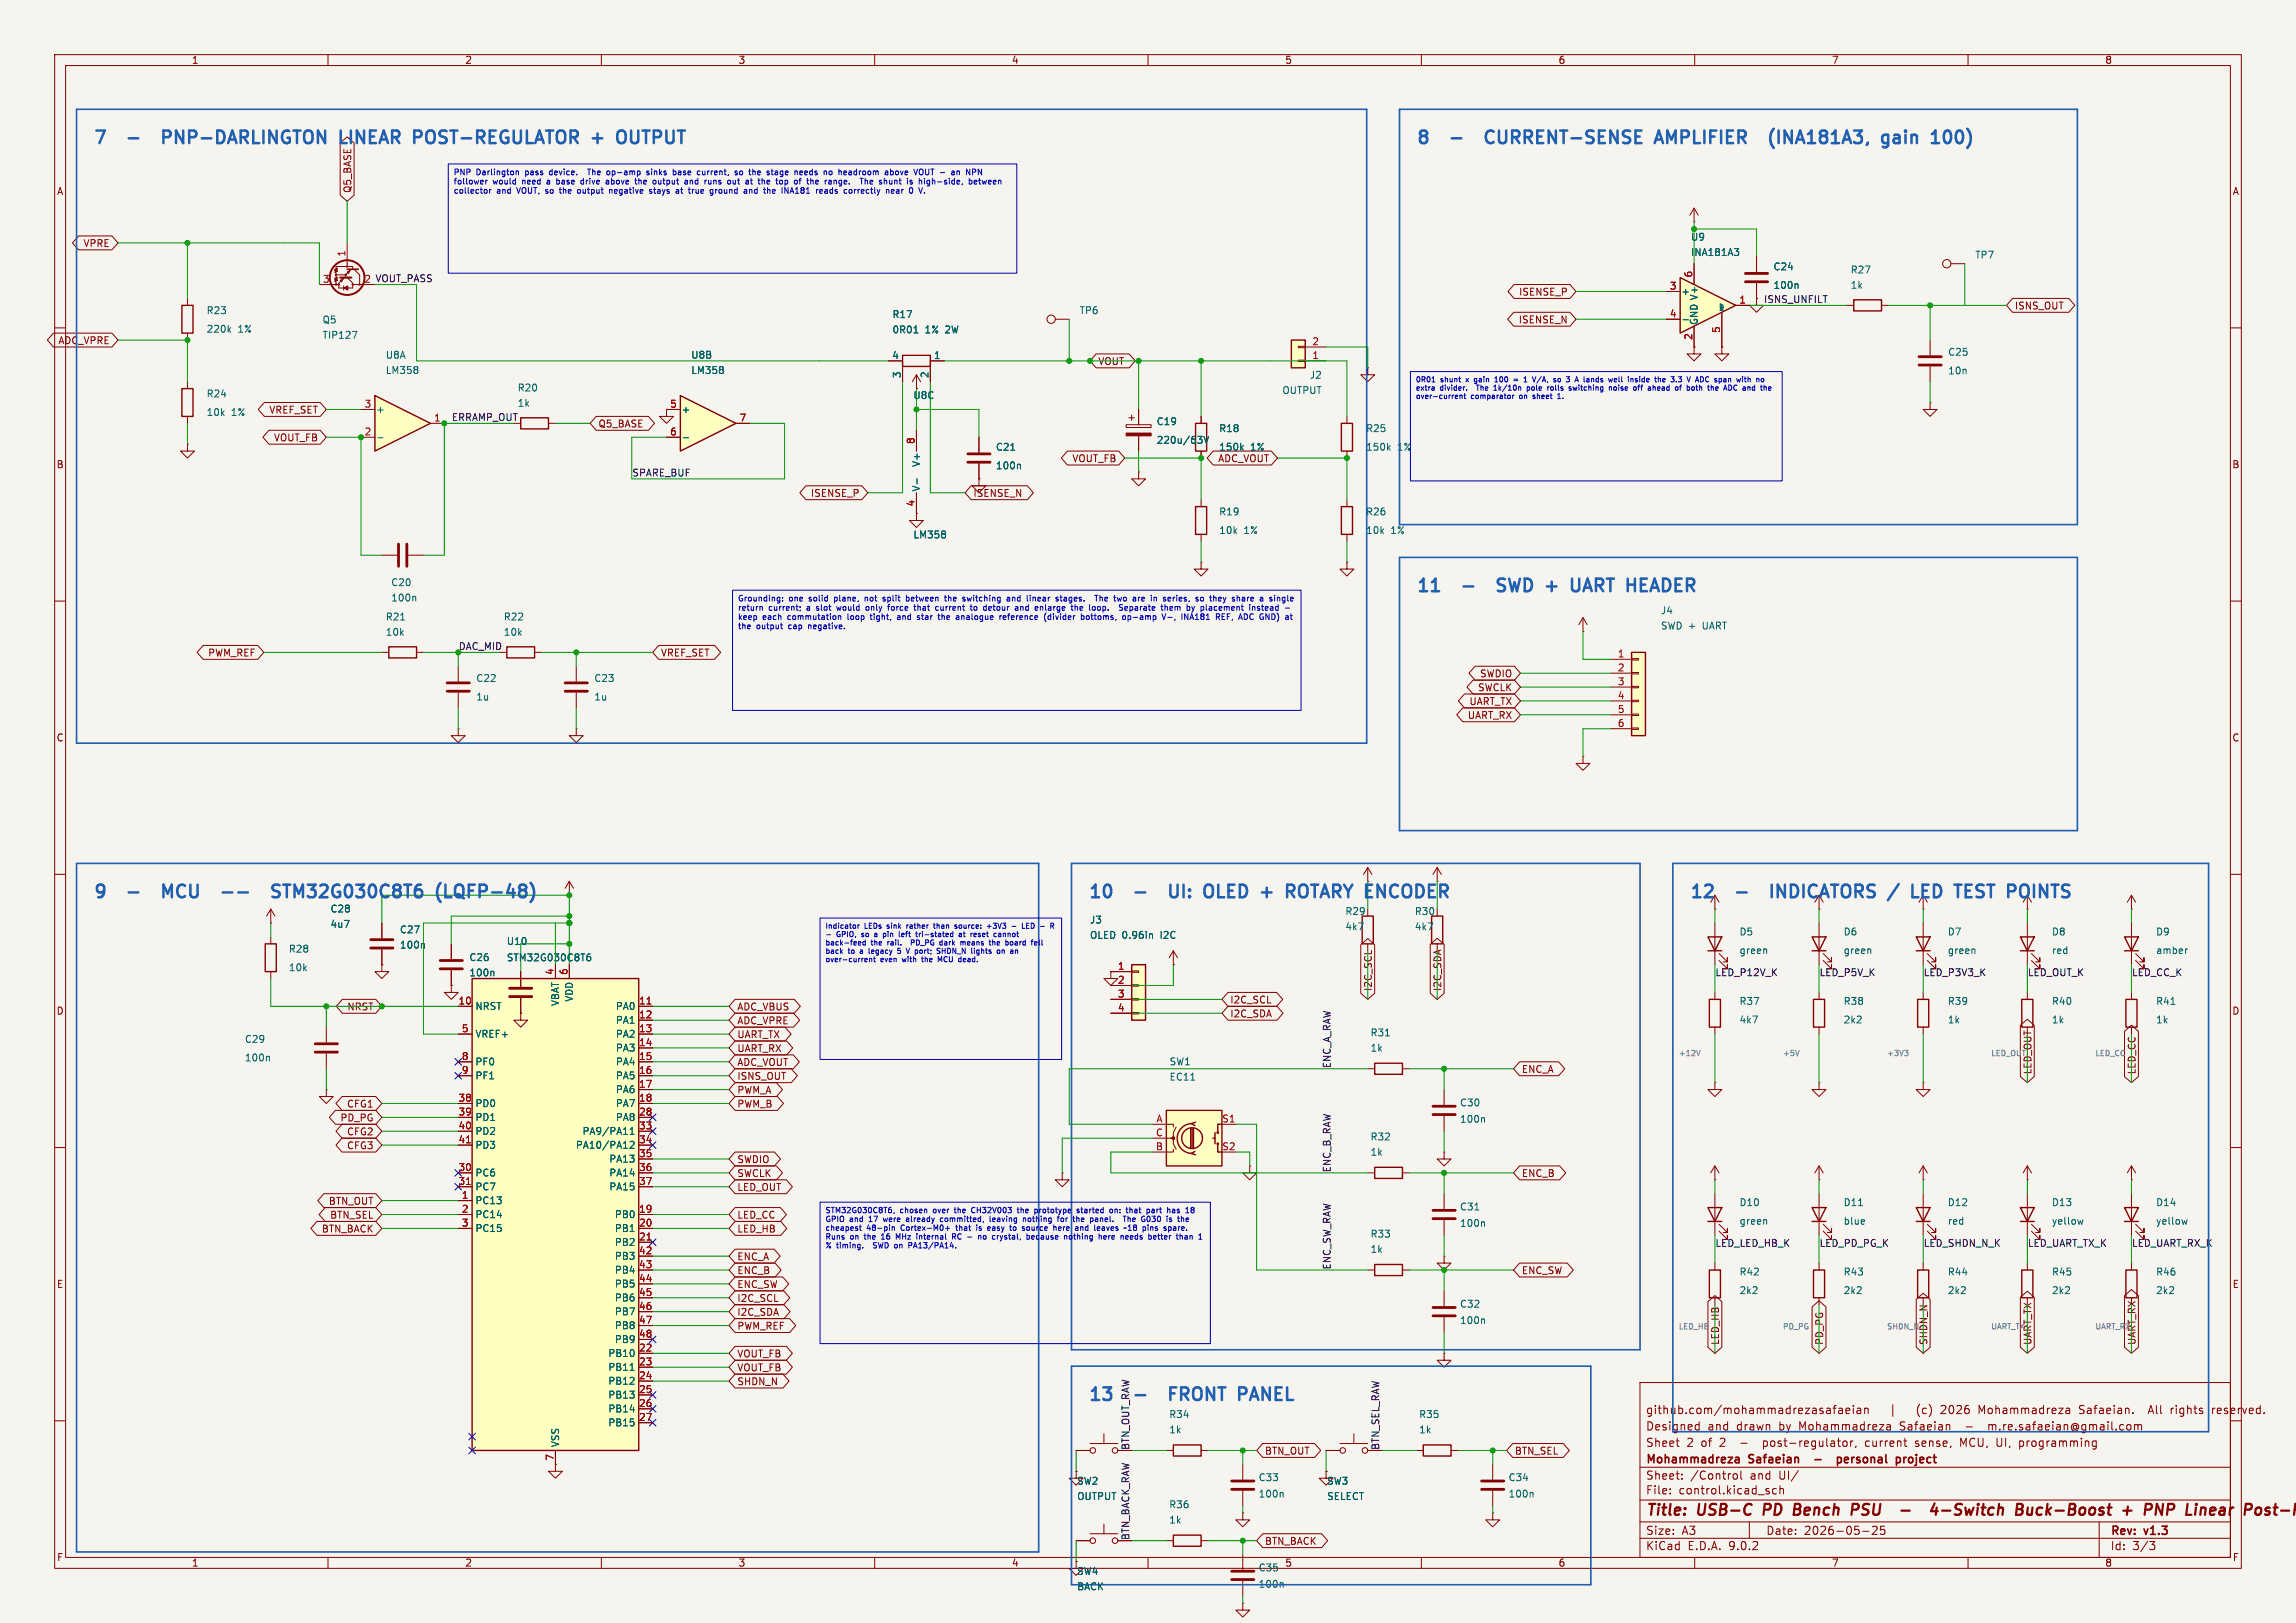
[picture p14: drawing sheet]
<svg xmlns="http://www.w3.org/2000/svg" width="420mm" height="297mm" viewBox="0 0 420 297" stroke-linecap="round" stroke-linejoin="round" font-family="sans-serif">
<defs><g id="words">
<g font-size="3.2" fill="#2060b0">
<text x="17" y="27">7</text>
<text x="32.7" y="27">PNP-DARLINGTON</text>
<text x="66.1" y="27">LINEAR</text>
<text x="80.5" y="27">POST-REGULATOR</text>
<text x="114" y="27">+</text>
<text x="119.5" y="27">OUTPUT</text>
<text x="259" y="27">8</text>
<text x="274.7" y="27">CURRENT-SENSE</text>
<text x="306.8" y="27">AMPLIFIER</text>
<text x="329.4" y="27">(INA181A3,</text>
<text x="350.9" y="27">gain</text>
<text x="259" y="109">11</text>
<text x="276.9" y="109">SWD</text>
<text x="286.7" y="109">+</text>
<text x="292.2" y="109">UART HEADER</text>
<text x="17" y="165">9</text>
<text x="32.7" y="165">MCU</text>
<text x="56.5" y="165">STM32G030C8T6</text>
<text x="87.4" y="165">(LQFP-48)</text>
<text x="199" y="165">10</text>
<text x="216.9" y="165">UI:</text>
<text x="224.2" y="165">OLED</text>
<text x="235.5" y="165">+</text>
<text x="241" y="165">ROTARY ENCODER</text>
<text x="309" y="165">12</text>
<text x="326.9" y="165">INDICATORS</text>
<text x="349.4" y="165">/</text>
<text x="354.5" y="165">LED</text>
<text x="363.4" y="165">TEST</text>
<text x="373.9" y="165">POINTS</text>
<text x="199" y="257">13</text>
<text x="216.9" y="257">FRONT</text>
<text x="230.4" y="257">PANEL</text>
</g>
<g font-size="2.8" fill="#840000">
<text x="301" y="277.9">Title:</text>
<text x="310.6" y="277.9">USB-C</text>
<text x="323.4" y="277.9">PD</text>
<text x="329.8" y="277.9">Bench</text>
<text x="341.1" y="277.9">PSU</text>
<text x="358.9" y="277.9">4-Switch</text>
<text x="375.2" y="277.9">Buck-Boost</text>
<text x="395.6" y="277.9">+</text>
<text x="400.4" y="277.9">PNP</text>
<text x="408.8" y="277.9">Linear</text>
</g>
<g font-size="2.1" fill="#840000">
<text x="301" y="262">Designed</text>
<text x="301" y="259">github.com/mohammadrezasafaeian</text>
<text x="312.4" y="262">and</text>
<text x="317.7" y="262">drawn</text>
<text x="325.6" y="262">by</text>
<text x="329.4" y="262">Mohammadreza</text>
<text x="345.9" y="259">|</text>
<text x="348" y="262">Safaeian</text>
<text x="351.2" y="259">(c)</text>
<text x="355.8" y="259">2026</text>
<text x="362.8" y="259">Mohammadreza</text>
<text x="364.8" y="262">m.re.safaeian@gmail.com</text>
<text x="381.4" y="259">Safaeian.</text>
<text x="394.4" y="259">All</text>
<text x="398.6" y="259">rights</text>
<text x="406.3" y="259">reserved.</text>
<text x="301" y="268.2">Mohammadreza</text>
<text x="301" y="265">Sheet</text>
<text x="308.5" y="265">2</text>
<text x="311.2" y="265">of</text>
<text x="314.7" y="265">2</text>
<text x="318.8" y="265">-</text>
<text x="320" y="268.2">Safaeian</text>
<text x="323.2" y="265">post-regulator,</text>
<text x="338.6" y="268.2">personal</text>
<text x="342.1" y="265">current</text>
<text x="349.9" y="268.2">project</text>
<text x="351.4" y="265">sense,</text>
<text x="359.8" y="265">MCU, UI,</text>
<text x="370.9" y="265">programming</text>
<text x="301" y="273.7">File:</text>
<text x="301" y="271">Sheet:</text>
<text x="307.1" y="273.7">control.kicad_sch</text>
<text x="309.2" y="271">/Control</text>
<text x="320.2" y="271">and</text>
<text x="325.6" y="271">UI/</text>
<text x="301" y="281.1">Size:</text>
<text x="307.6" y="281.1">A3</text>
<text x="323" y="281.1">Date:</text>
<text x="330" y="281.1">2026-05-25</text>
<text x="386" y="281.3">Rev:</text>
<text x="392.4" y="281.3">v1.3</text>
<text x="301" y="283.9">KiCad</text>
<text x="308.7" y="283.9">E.D.A.</text>
<text x="316.3" y="283.9">9.0.2</text>
<text x="386" y="283.9">Id:</text>
<text x="390.1" y="283.9">3/3</text>
</g>
<g font-size="1.8" fill="#840000">
<text x="35" y="11.9">1</text>
<text x="85" y="11.9">2</text>
<text x="135" y="11.9">3</text>
<text x="185" y="11.9">4</text>
<text x="235" y="11.9">5</text>
<text x="285" y="11.9">6</text>
<text x="335" y="11.9">7</text>
<text x="385" y="11.9">8</text>
<text x="10.3" y="35.9">A</text>
<text x="64.5" y="35.4" transform="rotate(-90 64.5 35.4)">Q5_BASE</text>
<text x="408.3" y="35.9">A</text>
<text x="15.2" y="45.4">VPRE</text>
<text x="277.7" y="59.4">ISENSE_N</text>
<text x="277.8" y="54.3">ISENSE_P</text>
<text x="368.5" y="56.8">ISNS_OUT</text>
<text x="10.6" y="63.2">ADC_VPRE</text>
<text x="200.8" y="67">VOUT</text>
<text x="49.2" y="75.9">VREF_SET</text>
<text x="50" y="81">VOUT_FB</text>
<text x="109.4" y="78.4">Q5_BASE</text>
<text x="10.3" y="85.9">B</text>
<text x="196.1" y="84.8">VOUT_FB</text>
<text x="222.7" y="84.8">ADC_VOUT</text>
<text x="408.2" y="85.9">B</text>
<text x="148.2" y="91.1">ISENSE_P</text>
<text x="178" y="91.1">ISENSE_N</text>
<text x="38" y="120.3">PWM_REF</text>
<text x="120.8" y="120.3">VREF_SET</text>
<text x="270.6" y="124.1">SWDIO</text>
<text x="268.4" y="131.8">UART_RX</text>
<text x="268.7" y="129.2">UART_TX</text>
<text x="270.3" y="126.7">SWCLK</text>
<text x="10.3" y="135.9">C</text>
<text x="408.2" y="135.9">C</text>
<text x="10.3" y="185.9">D</text>
<text x="63.4" y="185.1">NRST</text>
<text x="134.8" y="185.1">ADC_VBUS</text>
<text x="224.9" y="183.8">I2C_SCL</text>
<text x="251.1" y="181.5" transform="rotate(-90 251.1 181.5)">I2C_SCL</text>
<text x="263.8" y="181.5" transform="rotate(-90 263.8 181.5)">I2C_SDA</text>
<text x="408.2" y="185.9">D</text>
<text x="134.8" y="187.6">ADC_VPRE</text>
<text x="134.8" y="190.2">UART_TX</text>
<text x="224.9" y="186.4">I2C_SDA</text>
<text x="134.8" y="197.8">ISNS_OUT</text>
<text x="134.8" y="192.7">UART_RX</text>
<text x="134.8" y="195.3">ADC_VOUT</text>
<text x="278.3" y="196.5">ENC_A</text>
<text x="371.8" y="196.7" transform="rotate(-90 371.8 196.7)">LED_OUT</text>
<text x="390.8" y="196.7" transform="rotate(-90 390.8 196.7)">LED_CC</text>
<text x="63.4" y="202.9">CFG1</text>
<text x="134.8" y="202.9">PWM_B</text>
<text x="134.8" y="200.3">PWM_A</text>
<text x="62.2" y="205.4">PD_PG</text>
<text x="63.4" y="208">CFG2</text>
<text x="63.4" y="210.5">CFG3</text>
<text x="134.8" y="213">SWDIO</text>
<text x="134.8" y="215.6">SWCLK</text>
<text x="278.3" y="215.6">ENC_B</text>
<text x="60.1" y="220.7">BTN_OUT</text>
<text x="134.8" y="218.1">LED_OUT</text>
<text x="58.8" y="225.7">BTN_BACK</text>
<text x="60.3" y="223.2">BTN_SEL</text>
<text x="134.8" y="223.2">LED_CC</text>
<text x="134.8" y="225.7">LED_HB</text>
<text x="134.8" y="230.8">ENC_A</text>
<text x="134.8" y="233.4">ENC_B</text>
<text x="278.3" y="233.4">ENC_SW</text>
<text x="10.3" y="235.9">E</text>
<text x="134.8" y="235.9">ENC_SW</text>
<text x="134.8" y="238.4">I2C_SCL</text>
<text x="408.3" y="235.9">E</text>
<text x="134.8" y="241">I2C_SDA</text>
<text x="134.8" y="243.5">PWM_REF</text>
<text x="134.8" y="248.6">VOUT_FB</text>
<text x="134.8" y="251.1">VOUT_FB</text>
<text x="314.6" y="246.2" transform="rotate(-90 314.6 246.2)">LED_HB</text>
<text x="333.7" y="246.2" transform="rotate(-90 333.7 246.2)">PD_PG</text>
<text x="352.7" y="246.2" transform="rotate(-90 352.7 246.2)">SHDN_N</text>
<text x="371.8" y="246.2" transform="rotate(-90 371.8 246.2)">UART_TX</text>
<text x="390.8" y="246.2" transform="rotate(-90 390.8 246.2)">UART_RX</text>
<text x="134.8" y="253.7">SHDN_N</text>
<text x="231.3" y="266.4">BTN_OUT</text>
<text x="277" y="266.4">BTN_SEL</text>
<text x="10.3" y="285.9">F</text>
<text x="35" y="286.9">1</text>
<text x="85" y="286.9">2</text>
<text x="135" y="286.9">3</text>
<text x="185" y="286.9">4</text>
<text x="231.3" y="282.9">BTN_BACK</text>
<text x="235" y="286.9">5</text>
<text x="285" y="286.9">6</text>
<text x="335" y="286.9">7</text>
<text x="385" y="286.9">8</text>
<text x="408.3" y="285.9">F</text>
</g>
<g font-size="1.8" fill="#a90000">
<text x="63.2" y="47.1" transform="rotate(-90 63.2 47.1)">1</text>
<text x="59" y="51.8">3</text>
<text x="305.4" y="53.1">3</text>
<text x="309.6" y="50.9" transform="rotate(-90 309.6 50.9)">6</text>
<text x="305.4" y="58.2">4</text>
<text x="318.1" y="55.6">1</text>
<text x="240" y="65.8">1</text>
<text x="240" y="63.2">2</text>
<text x="309.6" y="62.3" transform="rotate(-90 309.6 62.3)">2</text>
<text x="314.7" y="61" transform="rotate(-90 314.7 61)">5</text>
<text x="66.6" y="74.7">3</text>
<text x="79.3" y="77.2">1</text>
<text x="122.5" y="74.7">5</text>
<text x="135.2" y="77.2">7</text>
<text x="66.6" y="79.8">2</text>
<text x="122.5" y="79.8">6</text>
<text x="167.4" y="81.4" transform="rotate(-90 167.4 81.4)">8</text>
<text x="167.4" y="92.8" transform="rotate(-90 167.4 92.8)">4</text>
<text x="295.8" y="120.4">1</text>
<text x="295.8" y="122.9">2</text>
<text x="295.8" y="125.5">3</text>
<text x="295.8" y="128">4</text>
<text x="295.8" y="130.6">5</text>
<text x="295.8" y="133.1">6</text>
<text x="101.3" y="178.5" transform="rotate(-90 101.3 178.5)">4</text>
<text x="103.9" y="178.5" transform="rotate(-90 103.9 178.5)">6</text>
<text x="204.4" y="177.5">1</text>
<text x="83.8" y="183.9">10</text>
<text x="116.8" y="183.9">11</text>
<text x="204.4" y="180.1">2</text>
<text x="204.4" y="182.6">3</text>
<text x="204.4" y="185.2">4</text>
<text x="84.4" y="189">5</text>
<text x="116.8" y="186.4">12</text>
<text x="116.8" y="189">13</text>
<text x="116.8" y="191.5">14</text>
<text x="84.4" y="194.1">8</text>
<text x="84.4" y="196.6">9</text>
<text x="116.8" y="194.1">15</text>
<text x="116.8" y="196.6">16</text>
<text x="83.8" y="201.7">38</text>
<text x="116.8" y="199.1">17</text>
<text x="116.8" y="201.7">18</text>
<text x="83.8" y="204.2">39</text>
<text x="83.8" y="206.8">40</text>
<text x="83.8" y="209.3">41</text>
<text x="116.8" y="204.2">28</text>
<text x="116.8" y="206.8">33</text>
<text x="116.8" y="209.3">34</text>
<text x="211.4" y="208">C</text>
<text x="211.4" y="205.5">A</text>
<text x="223.5" y="205.5">S1</text>
<text x="83.8" y="214.4">30</text>
<text x="116.8" y="211.8">35</text>
<text x="116.8" y="214.4">36</text>
<text x="211.4" y="210.6">B</text>
<text x="223.5" y="210.6">S2</text>
<text x="83.8" y="216.9">31</text>
<text x="84.4" y="219.5">1</text>
<text x="84.4" y="222">2</text>
<text x="116.8" y="216.9">37</text>
<text x="116.8" y="222">19</text>
<text x="84.4" y="224.5">3</text>
<text x="116.8" y="224.5">20</text>
<text x="116.8" y="227.1">21</text>
<text x="116.8" y="229.6">42</text>
<text x="116.8" y="232.2">43</text>
<text x="116.8" y="234.7">44</text>
<text x="116.8" y="237.2">45</text>
<text x="116.8" y="239.8">46</text>
<text x="116.8" y="242.3">47</text>
<text x="116.8" y="244.9">48</text>
<text x="116.8" y="247.4">22</text>
<text x="116.8" y="249.9">23</text>
<text x="116.8" y="252.5">24</text>
<text x="116.8" y="255">25</text>
<text x="116.8" y="257.6">26</text>
<text x="116.8" y="260.1">27</text>
<text x="101.3" y="267.4" transform="rotate(-90 101.3 267.4)">7</text>
</g>
<g font-size="1.8" fill="#006464">
<text x="309.2" y="47">INA181A3</text>
<text x="309.2" y="44.2">U9</text>
<text x="361.2" y="47.5">TP7</text>
<text x="324.3" y="53.1">100n</text>
<text x="324.3" y="49.7">C24</text>
<text x="338.4" y="50.2">R27</text>
<text x="338.4" y="53">1k</text>
<text x="37.7" y="57.7">R23</text>
<text x="58.9" y="59.4">Q5</text>
<text x="163.1" y="58.4">R17</text>
<text x="197.4" y="57.7">TP6</text>
<text x="307.5" y="54.2">+</text>
<text x="310.7" y="59.6" transform="rotate(-90 310.7 59.6)">GND V+</text>
<text x="37.7" y="61.1">220k</text>
<text x="43.5" y="61.1">1%</text>
<text x="58.9" y="62.2">TIP127</text>
<text x="70.5" y="65.8">U8A</text>
<text x="126.3" y="65.8">U8B</text>
<text x="163.1" y="65.8">4</text>
<text x="163.1" y="61.2">0R01</text>
<text x="169.2" y="61.2">1%</text>
<text x="170.7" y="65.8">1</text>
<text x="173.1" y="61.2">2W</text>
<text x="356.3" y="65.3">C25</text>
<text x="70.5" y="68.6">LM358</text>
<text x="94.6" y="71.8">R20</text>
<text x="126.3" y="68.6">LM358</text>
<text x="164.8" y="69.3" transform="rotate(-90 164.8 69.3)">3</text>
<text x="169.9" y="69.3" transform="rotate(-90 169.9 69.3)">2</text>
<text x="239.5" y="69.5">J2</text>
<text x="356.3" y="68.7">10n</text>
<text x="37.7" y="72.9">R24</text>
<text x="37.7" y="76.3">10k</text>
<text x="42.3" y="76.3">1%</text>
<text x="68.7" y="75.8">+</text>
<text x="94.6" y="74.6">1k</text>
<text x="124.6" y="75.8">+</text>
<text x="167" y="73.2">U8C</text>
<text x="234.5" y="72.3">OUTPUT</text>
<text x="182.1" y="82.7">C21</text>
<text x="211.5" y="78">C19</text>
<text x="211.5" y="81.4">220u/63V</text>
<text x="222.9" y="82.7">150k</text>
<text x="222.9" y="79.3">R18</text>
<text x="228.7" y="82.7">1%</text>
<text x="249.8" y="82.7">150k</text>
<text x="249.8" y="79.3">R25</text>
<text x="255.6" y="82.7">1%</text>
<text x="168.5" y="85.5" transform="rotate(-90 168.5 85.5)">V+</text>
<text x="182.1" y="86.1">100n</text>
<text x="168.5" y="90" transform="rotate(-90 168.5 90)">V-</text>
<text x="222.9" y="94.5">R19</text>
<text x="249.8" y="94.5">R26</text>
<text x="167" y="98.7">LM358</text>
<text x="222.9" y="97.9">10k</text>
<text x="227.5" y="97.9">1%</text>
<text x="249.8" y="97.9">10k</text>
<text x="254.4" y="97.9">1%</text>
<text x="71.5" y="107.5">C20</text>
<text x="70.5" y="113.7">R21</text>
<text x="71.5" y="110.3">100n</text>
<text x="92.1" y="113.7">R22</text>
<text x="303.7" y="112.6">J4</text>
<text x="70.5" y="116.5">10k</text>
<text x="92.1" y="116.5">10k</text>
<text x="303.7" y="115.4">SWD +</text>
<text x="311.6" y="115.4">UART</text>
<text x="87" y="125">C22</text>
<text x="108.6" y="125">C23</text>
<text x="87" y="128.4">1u</text>
<text x="108.6" y="128.4">1u</text>
<text x="60.4" y="167.2">C28</text>
<text x="246" y="167.6">R29</text>
<text x="258.7" y="167.6">R30</text>
<text x="60.4" y="170">4u7</text>
<text x="73.1" y="173.8">100n</text>
<text x="73.1" y="171">C27</text>
<text x="92.6" y="173.1">U10</text>
<text x="199.3" y="169.2">J3</text>
<text x="199.3" y="172">OLED 0.96in</text>
<text x="212.4" y="172">I2C</text>
<text x="246" y="170.4">4k7</text>
<text x="258.7" y="170.4">4k7</text>
<text x="318.1" y="171.4">D5</text>
<text x="337.1" y="171.4">D6</text>
<text x="356.2" y="171.4">D7</text>
<text x="375.2" y="171.4">D8</text>
<text x="394.3" y="171.4">D9</text>
<text x="52.7" y="177.9">10k</text>
<text x="52.7" y="174.5">R28</text>
<text x="85.8" y="178.9">100n</text>
<text x="85.8" y="176.1">C26</text>
<text x="92.6" y="176.1">STM32G030C8T6</text>
<text x="318.1" y="174.8">green</text>
<text x="337.1" y="174.8">green</text>
<text x="356.2" y="174.8">green</text>
<text x="375.2" y="174.8">red</text>
<text x="394.3" y="174.8">amber</text>
<text x="86.9" y="185">NRST</text>
<text x="102.5" y="184.2" transform="rotate(-90 102.5 184.2)">VBAT</text>
<text x="105" y="183.4" transform="rotate(-90 105 183.4)">VDD</text>
<text x="112.6" y="185">PA0</text>
<text x="318.1" y="184.1">R37</text>
<text x="337.1" y="184.1">R38</text>
<text x="356.2" y="184.1">R39</text>
<text x="375.2" y="184.1">R40</text>
<text x="394.3" y="184.1">R41</text>
<text x="44.7" y="191">C29</text>
<text x="86.9" y="190.1">VREF+</text>
<text x="112.6" y="187.6">PA1</text>
<text x="112.6" y="190.1">PA2</text>
<text x="250.6" y="189.8">R31</text>
<text x="318.1" y="187.5">4k7</text>
<text x="337.1" y="187.5">2k2</text>
<text x="356.2" y="187.5">1k</text>
<text x="375.2" y="187.5">1k</text>
<text x="394.3" y="187.5">1k</text>
<text x="44.7" y="194.4">100n</text>
<text x="86.9" y="195.2">PF0</text>
<text x="86.9" y="197.7">PF1</text>
<text x="112.6" y="192.6">PA3</text>
<text x="112.6" y="195.2">PA4</text>
<text x="112.6" y="197.7">PA5</text>
<text x="213.8" y="195.1">SW1</text>
<text x="213.8" y="197.9">EC11</text>
<text x="250.6" y="192.6">1k</text>
<text x="86.9" y="202.8">PD0</text>
<text x="112.6" y="200.3">PA6</text>
<text x="112.6" y="202.8">PA7</text>
<text x="267" y="202.7">C30</text>
<text x="86.9" y="205.3">PD1</text>
<text x="86.9" y="207.9">PD2</text>
<text x="106.5" y="207.9">PA9/PA11</text>
<text x="112.6" y="205.3">PA8</text>
<text x="250.6" y="208.9">R32</text>
<text x="267" y="205.7">100n</text>
<text x="86.9" y="210.4">PD3</text>
<text x="86.9" y="215.5">PC6</text>
<text x="105.2" y="210.4">PA10/PA12</text>
<text x="111.4" y="213">PA13</text>
<text x="111.4" y="215.5">PA14</text>
<text x="250.6" y="211.7">1k</text>
<text x="86.9" y="218">PC7</text>
<text x="86.9" y="220.6">PC13</text>
<text x="111.4" y="218">PA15</text>
<text x="267" y="221.7">C31</text>
<text x="318.1" y="220.9">D10</text>
<text x="337.1" y="220.9">D11</text>
<text x="356.2" y="220.9">D12</text>
<text x="375.2" y="220.9">D13</text>
<text x="394.3" y="220.9">D14</text>
<text x="86.9" y="223.1">PC14</text>
<text x="86.9" y="225.7">PC15</text>
<text x="112.4" y="223.1">PB0</text>
<text x="112.4" y="225.7">PB1</text>
<text x="250.6" y="226.7">R33</text>
<text x="267" y="224.7">100n</text>
<text x="318.1" y="224.3">green</text>
<text x="337.1" y="224.3">blue</text>
<text x="356.2" y="224.3">red</text>
<text x="375.2" y="224.3">yellow</text>
<text x="394.3" y="224.3">yellow</text>
<text x="112.4" y="228.2">PB2</text>
<text x="112.4" y="230.7">PB3</text>
<text x="112.4" y="233.3">PB4</text>
<text x="250.6" y="229.5">1k</text>
<text x="318.1" y="233.6">R42</text>
<text x="337.1" y="233.6">R43</text>
<text x="356.2" y="233.6">R44</text>
<text x="375.2" y="233.6">R45</text>
<text x="394.3" y="233.6">R46</text>
<text x="112.4" y="235.8">PB5</text>
<text x="112.4" y="238.4">PB6</text>
<text x="267" y="239.5">C32</text>
<text x="318.1" y="237">2k2</text>
<text x="337.1" y="237">2k2</text>
<text x="356.2" y="237">2k2</text>
<text x="375.2" y="237">2k2</text>
<text x="394.3" y="237">2k2</text>
<text x="112.4" y="240.9">PB7</text>
<text x="112.4" y="243.4">PB8</text>
<text x="112.4" y="246">PB9</text>
<text x="267" y="242.5">100n</text>
<text x="111.2" y="248.5">PB10</text>
<text x="111.2" y="251.1">PB11</text>
<text x="111.2" y="253.6">PB12</text>
<text x="111.2" y="256.1">PB13</text>
<text x="111.2" y="258.7">PB14</text>
<text x="111.2" y="261.2">PB15</text>
<text x="213.8" y="259.7">R34</text>
<text x="213.8" y="262.5">1k</text>
<text x="259.5" y="259.7">R35</text>
<text x="259.5" y="262.5">1k</text>
<text x="102.5" y="264.9" transform="rotate(-90 102.5 264.9)">VSS</text>
<text x="196.9" y="274.7">OUTPUT</text>
<text x="196.9" y="271.9">SW2</text>
<text x="230.1" y="274.2">100n</text>
<text x="230.1" y="271.2">C33</text>
<text x="242.7" y="271.9">SW3</text>
<text x="242.7" y="274.7">SELECT</text>
<text x="275.9" y="274.2">100n</text>
<text x="275.9" y="271.2">C34</text>
<text x="213.8" y="276.2">R36</text>
<text x="213.8" y="279">1k</text>
<text x="230.1" y="287.8">C35</text>
<text x="196.9" y="288.4">SW4</text>
<text x="196.9" y="291.2">BACK</text>
<text x="230.1" y="290.8">100n</text>
</g>
<g font-size="1.8" fill="#0f0f0f">
<text x="66.5" y="51.8">2 VOUT_PASS</text>
<text x="322.6" y="55.5">ISNS_UNFILT</text>
<text x="82.5" y="77.1">ERRAMP_OUT</text>
<text x="115.6" y="87.3">SPARE_BUF</text>
<text x="313.7" y="178.7">LED_P12V_K</text>
<text x="332.7" y="178.7">LED_P5V_K</text>
<text x="351.8" y="178.7">LED_P3V3_K</text>
<text x="370.8" y="178.7">LED_OUT_K</text>
<text x="389.9" y="178.7">LED_CC_K</text>
<text x="243.5" y="195.6" transform="rotate(-90 243.5 195.6)">ENC_A_RAW</text>
<text x="243.5" y="214.6" transform="rotate(-90 243.5 214.6)">ENC_B_RAW</text>
<text x="243.5" y="232.4" transform="rotate(-90 243.5 232.4)">ENC_SW_RAW</text>
<text x="313.7" y="228.3">LED_LED_HB_K</text>
<text x="332.7" y="228.3">LED_PD_PG_K</text>
<text x="351.8" y="228.3">LED_SHDN_N_K</text>
<text x="370.8" y="228.3">LED_UART_TX_K</text>
<text x="389.9" y="228.3">LED_UART_RX_K</text>
<text x="206.7" y="265.4" transform="rotate(-90 206.7 265.4)">BTN_OUT_RAW</text>
<text x="252.4" y="265.4" transform="rotate(-90 252.4 265.4)">BTN_SEL_RAW</text>
<text x="206.7" y="281.9" transform="rotate(-90 206.7 281.9)">BTN_BACK_RAW</text>
</g>
<text font-size="1.8" fill="#009600" x="83.8" y="119">DAC_MID</text>
<g font-size="1.5" fill="#0000c2">
<text x="82.9" y="32.4">PNP</text>
<text x="82.9" y="34.1">follower</text>
<text x="82.9" y="35.8">collector</text>
<text x="87.1" y="32.4">Darlington</text>
<text x="90.2" y="34.1">would</text>
<text x="90.9" y="35.8">and</text>
<text x="94.8" y="35.8">VOUT, so</text>
<text x="95.7" y="34.1">need</text>
<text x="96.3" y="32.4">pass</text>
<text x="100.5" y="34.1">a</text>
<text x="100.9" y="32.4">device.</text>
<text x="102.5" y="34.1">base</text>
<text x="103.1" y="35.8">the</text>
<text x="106.6" y="35.8">output</text>
<text x="107.2" y="34.1">drive</text>
<text x="108.5" y="32.4">The</text>
<text x="112" y="34.1">above</text>
<text x="112.2" y="32.4">op-amp</text>
<text x="112.6" y="35.8">negative</text>
<text x="117.6" y="34.1">the</text>
<text x="119.7" y="32.4">sinks</text>
<text x="120.2" y="35.8">stays</text>
<text x="121.1" y="34.1">output</text>
<text x="124.8" y="32.4">base</text>
<text x="125.3" y="35.8">at</text>
<text x="127.2" y="34.1">and</text>
<text x="127.9" y="35.8">true</text>
<text x="129.5" y="32.4">current,</text>
<text x="131.1" y="34.1">runs</text>
<text x="132.1" y="35.8">ground</text>
<text x="135.5" y="34.1">out</text>
<text x="136.6" y="32.4">so</text>
<text x="138.5" y="35.8">and</text>
<text x="139.1" y="34.1">at</text>
<text x="139.5" y="32.4">the</text>
<text x="141.7" y="34.1">the</text>
<text x="142.4" y="35.8">the</text>
<text x="143" y="32.4">stage</text>
<text x="145.2" y="34.1">top</text>
<text x="145.9" y="35.8">INA181</text>
<text x="148.3" y="32.4">needs</text>
<text x="148.7" y="34.1">of</text>
<text x="151.3" y="34.1">the</text>
<text x="152.5" y="35.8">reads</text>
<text x="153.9" y="32.4">no</text>
<text x="154.8" y="34.1">range.</text>
<text x="156.8" y="32.4">headroom</text>
<text x="157.8" y="35.8">correctly</text>
<text x="161.8" y="34.1">The</text>
<text x="165.5" y="34.1">shunt</text>
<text x="165.6" y="32.4">above</text>
<text x="165.8" y="35.8">near</text>
<text x="170.8" y="34.1">is</text>
<text x="171.2" y="32.4">VOUT -</text>
<text x="173.2" y="34.1">high-side,</text>
<text x="178.4" y="32.4">an</text>
<text x="182.6" y="34.1">between</text>
<text x="134.9" y="110.4">Grounding:</text>
<text x="134.9" y="112.1">return</text>
<text x="134.9" y="113.8">keep</text>
<text x="139.5" y="113.8">each</text>
<text x="140.6" y="112.1">current;</text>
<text x="144.3" y="113.8">commutation</text>
<text x="144.3" y="110.4">one</text>
<text x="147.8" y="112.1">a</text>
<text x="148.2" y="110.4">solid</text>
<text x="149.8" y="112.1">slot</text>
<text x="153" y="110.4">plane,</text>
<text x="153.8" y="112.1">would</text>
<text x="155.5" y="113.8">loop</text>
<text x="158.9" y="110.4">not</text>
<text x="159.3" y="112.1">only</text>
<text x="159.9" y="113.8">tight,</text>
<text x="162.4" y="110.4">split</text>
<text x="163.6" y="112.1">force</text>
<text x="165.1" y="113.8">and</text>
<text x="166.9" y="110.4">between</text>
<text x="168.7" y="112.1">that</text>
<text x="169" y="113.8">star</text>
<text x="172.8" y="112.1">current</text>
<text x="173.1" y="113.8">the</text>
<text x="174.3" y="110.4">the</text>
<text x="176.6" y="113.8">analogue</text>
<text x="177.8" y="110.4">switching</text>
<text x="179.5" y="112.1">to</text>
<text x="182.1" y="112.1">detour</text>
<text x="184.8" y="113.8">reference</text>
<text x="186.1" y="110.4">and</text>
<text x="188.1" y="112.1">and</text>
<text x="190" y="110.4">linear</text>
<text x="192" y="112.1">enlarge</text>
<text x="193.2" y="113.8">(divider</text>
<text x="195.6" y="110.4">stages.</text>
<text x="198.9" y="112.1">the</text>
<text x="200.2" y="113.8">bottoms,</text>
<text x="202.4" y="112.1">loop.</text>
<text x="203.3" y="110.4">The</text>
<text x="207" y="110.4">two</text>
<text x="208" y="113.8">op-amp</text>
<text x="208.4" y="112.1">Separate</text>
<text x="210.7" y="110.4">are</text>
<text x="214.2" y="110.4">in</text>
<text x="215.6" y="113.8">V-,</text>
<text x="216.4" y="112.1">them</text>
<text x="216.7" y="110.4">series,</text>
<text x="219.3" y="113.8">INA181</text>
<text x="221.2" y="112.1">by</text>
<text x="222.9" y="110.4">so</text>
<text x="224" y="112.1">placement</text>
<text x="225.7" y="110.4">they</text>
<text x="225.9" y="113.8">REF,</text>
<text x="230" y="110.4">share</text>
<text x="230.3" y="113.8">ADC GND)</text>
<text x="233.2" y="112.1">instead</text>
<text x="235.4" y="110.4">a</text>
<text x="134.9" y="115.5">the</text>
<text x="138.4" y="115.5">output</text>
<text x="144.4" y="115.5">cap</text>
<text x="148.3" y="115.5">negative.</text>
</g>
<g font-size="1.4" fill="#787878">
<text x="307" y="193.5">+12V</text>
<text x="326" y="193.5">+5V</text>
<text x="345.1" y="193.5">+3V3</text>
<text x="364.1" y="193.5">LED_OUT</text>
<text x="383.2" y="193.5">LED_CC</text>
<text x="307" y="243.5">LED_HB</text>
<text x="326" y="243.5">PD_PG</text>
<text x="345.1" y="243.5">SHDN_N</text>
<text x="364.1" y="243.5">UART_TX</text>
<text x="383.2" y="243.5">UART_RX</text>
</g>
<g font-size="1.4" fill="#0000c2">
<text x="150.9" y="222.4">STM32G030C8T6,</text>
<text x="150.9" y="224">GPIO</text>
<text x="150.9" y="225.6">cheapest</text>
<text x="150.9" y="227.2">Runs</text>
<text x="155.4" y="224">and</text>
<text x="155.5" y="227.2">on</text>
<text x="158.4" y="227.2">the</text>
<text x="158.6" y="225.6">48-pin</text>
<text x="159.2" y="224">17</text>
<text x="161.7" y="227.2">16</text>
<text x="162.1" y="224">were</text>
<text x="164.6" y="227.2">MHz</text>
<text x="164.7" y="222.4">chosen</text>
<text x="165" y="225.6">Cortex-M0+</text>
<text x="166.5" y="224">already</text>
<text x="168.7" y="227.2">internal</text>
<text x="170.9" y="222.4">over</text>
<text x="173" y="224">committed,</text>
<text x="175.1" y="222.4">the</text>
<text x="175.4" y="225.6">that</text>
<text x="175.4" y="227.2">RC</text>
<text x="178.5" y="222.4">CH32V003</text>
<text x="179.4" y="225.6">is</text>
<text x="180.7" y="227.2">no</text>
<text x="181.7" y="225.6">easy</text>
<text x="182.3" y="224">leaving</text>
<text x="183.5" y="227.2">crystal,</text>
<text x="186" y="225.6">to</text>
<text x="187.1" y="222.4">the</text>
<text x="188.5" y="225.6">source</text>
<text x="188.7" y="224">nothing</text>
<text x="190.1" y="227.2">because</text>
<text x="190.5" y="222.4">prototype</text>
<text x="194.5" y="225.6">here</text>
<text x="195.2" y="224">for</text>
<text x="197.2" y="227.2">nothing</text>
<text x="198.4" y="224">the</text>
<text x="198.5" y="222.4">started</text>
<text x="198.7" y="225.6">and</text>
<text x="201.7" y="224">panel.</text>
<text x="202.5" y="225.6">leaves</text>
<text x="203.8" y="227.2">here</text>
<text x="204.8" y="222.4">on:</text>
<text x="208.1" y="227.2">needs</text>
<text x="208.1" y="222.4">that</text>
<text x="208.2" y="225.6">~18</text>
<text x="208.3" y="224">The</text>
<text x="211.8" y="225.6">pins</text>
<text x="211.9" y="224">G030</text>
<text x="212" y="222.4">part</text>
<text x="213.4" y="227.2">better</text>
<text x="216" y="225.6">spare.</text>
<text x="216.1" y="222.4">has</text>
<text x="216.7" y="224">is</text>
<text x="218.8" y="227.2">than</text>
<text x="150.9" y="228.8">% timing.</text>
<text x="160.2" y="228.8">SWD on</text>
<text x="167.2" y="228.8">PA13/PA14.</text>
</g>
<g font-size="1.3" fill="#0000c2">
<text x="258.9" y="70.3">0R01</text>
<text x="258.9" y="71.8">extra</text>
<text x="263.5" y="71.8">divider.</text>
<text x="263.6" y="70.3">shunt</text>
<text x="268.4" y="70.3">x</text>
<text x="270.2" y="70.3">gain</text>
<text x="270.6" y="71.8">The</text>
<text x="274" y="71.8">1k/10n</text>
<text x="274.2" y="70.3">100</text>
<text x="280.1" y="70.3">1</text>
<text x="280.4" y="71.8">pole</text>
<text x="282" y="70.3">V/A,</text>
<text x="284.4" y="71.8">rolls</text>
<text x="286.1" y="70.3">so</text>
<text x="288.6" y="71.8">switching</text>
<text x="288.7" y="70.3">3</text>
<text x="290.6" y="70.3">A lands</text>
<text x="296.2" y="71.8">noise</text>
<text x="297.2" y="70.3">well</text>
<text x="300.9" y="71.8">off</text>
<text x="301" y="70.3">inside</text>
<text x="303.9" y="71.8">ahead</text>
<text x="306.2" y="70.3">the</text>
<text x="309.1" y="71.8">of</text>
<text x="309.4" y="70.3">3.3</text>
<text x="311.5" y="71.8">both</text>
<text x="312.7" y="70.3">V ADC span</text>
<text x="315.6" y="71.8">the</text>
<text x="318.8" y="71.8">ADC and</text>
<text x="322.5" y="70.3">with</text>
<text x="258.9" y="73.4">over-current</text>
<text x="269.1" y="73.4">comparator</text>
<text x="278.2" y="73.4">on</text>
<text x="280.9" y="73.4">sheet</text>
<text x="285.7" y="73.4">1.</text>
<text x="150.9" y="170.3">Indicator</text>
<text x="150.9" y="173.4">back-feed</text>
<text x="153.1" y="171.8">GPIO,</text>
<text x="157.9" y="171.8">so</text>
<text x="158.2" y="170.3">LEDs</text>
<text x="159.4" y="173.4">the</text>
<text x="160.5" y="171.8">a</text>
<text x="162.3" y="171.8">pin</text>
<text x="162.5" y="170.3">sink</text>
<text x="162.6" y="173.4">rail.</text>
<text x="165.5" y="171.8">left</text>
<text x="166.4" y="170.3">rather</text>
<text x="167.4" y="173.4">PD_PG</text>
<text x="168.9" y="171.8">tri-stated</text>
<text x="171.6" y="170.3">than</text>
<text x="173" y="173.4">dark</text>
<text x="175.7" y="170.3">source:</text>
<text x="177" y="171.8">at</text>
<text x="177" y="173.4">means</text>
<text x="179.4" y="171.8">reset</text>
<text x="181.9" y="170.3">+3V3</text>
<text x="182.6" y="173.4">the</text>
<text x="183.9" y="171.8">cannot</text>
<text x="185.8" y="173.4">board</text>
<text x="186.7" y="170.3">-</text>
<text x="188.8" y="170.3">LED</text>
<text x="190.8" y="173.4">fell</text>
<text x="192.4" y="170.3">-</text>
<text x="150.9" y="174.9">back</text>
<text x="150.9" y="176.4">over-current</text>
<text x="155.2" y="174.9">to</text>
<text x="157.6" y="174.9">a</text>
<text x="159.4" y="174.9">legacy</text>
<text x="161.1" y="176.4">even</text>
<text x="165" y="174.9">5</text>
<text x="165.3" y="176.4">with</text>
<text x="166.9" y="174.9">V port;</text>
<text x="169.2" y="176.4">the</text>
<text x="172.4" y="176.4">MCU</text>
<text x="173" y="174.9">SHDN_N</text>
<text x="176.4" y="176.4">dead.</text>
<text x="179.5" y="174.9">lights</text>
<text x="184.5" y="174.9">on</text>
</g>
<text font-size=".7" fill="#006464" x="315.4" y="57" transform="rotate(-90 315.4 57)">REF</text>
</g></defs>
<path d="M0 0h420v297h-420z" fill="#f5f4ef" stroke="#f5f4ef" stroke-width=".18"/>
<g fill="none" stroke="#840000" stroke-width=".18">
<path d="M10 10h400v277h-400zM12 12h396v273h-396zM60 10v2M110 10v2M160 10v2M210 10v2M260 10v2M310 10v2M360 10v2M10 60h2M162.6 66h2.5v3.9M167.6 71.1h.1"/>
<path d="M167.6 68.6v2.5M167.6 78.7v3.9M167.6 68.6l-.7 1.3M167.6 68.6l.8 1.3M172.7 66h-2.5v3.9M206 77.7h4.6v.5h-4.6zM206.5 76.5h1M207 75.9v1.1M208.3 74.9v2.8M208.3 79.8v2.8M219.7 76.2v1.3M408 60h2"/>
<path d="M167.6 94v1.3h1.3l-1.3 1.2-1.2-1.2h1.2M167.6 94h.1M167.6 90.2v3.8M179.1 87.6v1.3h1.2l-1.2 1.3-1.3-1.3h1.3M179.1 87.6h.1M179.1 80v2.8M179.1 84.8v2.8M208.3 86.4v1.2h1.2l-1.2 1.3-1.3-1.3h1.3M208.3 86.4h.1M219.7 82.6v1.2M219.7 91.4v1.3M219.7 97.8v1.3"/>
<path d="M10 110h2M219.7 102.9v1.2h1.3l-1.3 1.3-1.3-1.3h1.3M219.7 102.9h.1M246.4 102.9v1.2h1.2l-1.2 1.3-1.3-1.3h1.3M246.4 102.9h.1M289.6 115.6h.1M289.6 113l-.8 1.3M289.6 113l.7 1.3M289.6 113v2.6M408 110h2M289.6 138.4v1.3h1.2l-1.2 1.3-1.3-1.3h1.3M289.6 138.4h.1"/>
<path d="M10 160h2M250.2 158.8v2.5M250.2 158.8l-.8 1.2M250.2 158.8l.8 1.2M262.9 158.8v2.5M262.9 158.8l-.8 1.2M262.9 158.8l.8 1.2M408 160h2M250.2 161.3h.1M250.2 166.4v1.2M250.2 172.7v1.3M262.9 161.3h.1"/>
<path d="M262.9 166.4v1.2M262.9 172.7v1.3M264.2 199.4v2.8M10 210h2M264.2 210.8v1.3h1.2l-1.2 1.3-1.3-1.3h1.3M264.2 210.8h.1M264.2 204.2v2.8M408 210h2M250.2 232.4h1.3M256.5 232.4h1.3M264.2 236.2v2.8M264.2 241v2.8"/>
<path d="M300 253h108v32h-108zM335.3 257.7h.6M335.9 257.2l-.4 .2v1.3M336.4 257.8h.5l.1 .9M337 258l-.5 .1a.29 .29 0 0 0-.2 .3 .29 .29 0 0 0 .2 .3l.5-.1M337.7 258.2l.7-.2-.1-.2-.4-.1-.2 .2v.7h.6M339 257.2v.1M339 257.7v1M339.7 257.8h.6l.1 .9M340.4 258l-.5 .1a.29 .29 0 0 0-.2 .3 .29 .29 0 0 0 .2 .3l.5-.1M341.1 257.8l.2-.1 .4 .1v.9M341.1 257.7v1"/>
<path d="M355.2 257.3h-.1M355.9 257.8l-.9 .9h.9M362.5 258.3l-.5-1.1v1.5M378.5 257.8l.1 .9M378.6 258.6l-.2 .1M378.6 258l-.2 .1M380.4 258.6l.5 .1M381 257.2h-.3l-.3 .3 .1 .3 .4 .2M392.9 258.7l.5-1.5 .5 1.5M393.1 258.3h.7M397.6 257.7l-.3 .1M398.1 257.2v.1"/>
<path d="M404.7 257.7v1M405.2 257.7l-.3 .1-.2 .2M405.8 257.7l-.2 .2v.6l.2 .2M406.3 258l-.7 .2M10 260h2M242.6 265.4h2.5M245.1 264.2h5.1M247.6 262.4v1.8M250.2 265.4h2.5M259.1 265.4h1.2M265.4 265.4h1.3M273 276.9v1.2h1.3l-1.3 1.3-1.2-1.3h1.2"/>
<path d="M273 276.9h.1M273 268v2.8M273 272.8v2.8M300 278.5h108M300 274.5h108M300 268.5h108M305.5 273.2v.2M305.5 272.5v.1M306.6 263.7h.6M307 264.7h.2M307.7 270.5v.2M307.7 269.8v.1"/>
<path d="M310.4 260.7l.4 .1M310.8 260.2v1.5M310.8 261.6l-.4 .1M317.1 269.8l.4-.1 .3 .3v.4l-.1 .2-.4 .1-.2-.2M318.4 269.2v1.3l.3 .2M320 278.5v3M322.6 263.7v1.5M322.6 264.6l.1 .1M322.7 263.7l-.1 .1M324.9 272.5l-.4-.1-.3 .3v.4l.2 .2h.5M325.6 272.5l.2-.1 .4 .1v.9M325.6 271.9v1.5"/>
<path d="M337.2 263.8l.4-.1 .3 .3v.4l-.2 .2h-.5M338.5 263.7v1M338.9 263.7l-.2 .1-.2 .2M339.5 264.6l-.1 .3M341.5 263.7l-.3 .3v.4l.3 .3M342.5 279.4l.6-.1 .2 .1 .1 .3-1 1.1h1M344.7 279.3h-.7l-.1 .7 .3-.1h.5l.1 .2-.1 .5-.2 .2-.6-.2M345.2 261.6h.6M345.2 260.8h.5l.1 .9M345.8 261l-.6 .2M350.4 264.6l.4 .1M350.8 263.7l-.4 .1v.1v.2l.4 .1"/>
<path d="M359.7 261.1h1.1M359.7 263.2l-.5 1.1-.5-1.1v1.5M363.8 260.7v1M364.2 260.7l-.4 .1M369.6 263.7h.3l.3 .3-.1 .5-.5 .2M384 278.5v6.5M389.5 260.7l.3 .3v.4l-.3 .3M390.4 260.8l.5-.1 .2 .2M390.4 260.7v1M391.1 260.9l.2-.2 .4 .1v.9M391.1 260.9v.8M408 260h2"/>
<path d="M60 285v2M110 285v2M160 285v2M210 285v2M260 285v2M300 281.5h108M310 285v2M340.7 280.2h1.2M360 285v2M393.2 282.1h1l-.5 .6 .4 .1 .1 .5-.3 .3h-.5"/>
<circle cx="245.6" cy="265.4" r=".51"/>
<circle cx="249.7" cy="265.4" r=".51"/>
</g>
<g fill="none" stroke="#840000" stroke-width=".4">
<path d="M322.8 275.2l-.2 2M328.2 276.2h.7M328.3 275.2h.7M328.9 276.2l.3 .1M329.1 277.1l-1 .1M329.1 276.1l-.2 .1M338.9 275.2l1 .1a.58 .58 0 0 1-.4 1h-.7M347.8 276.4h1.5M353.9 275.1l-.7 1.4h1.3M354.3 275.9l-.2 1.3M355.2 276.4h1.6M357.5 277.1l.8 .1"/>
<path d="M358.2 275.2l-.2 .1a.46 .46 0 0 0-.3 .5 .46 .46 0 0 0 .3 .4l.4 .1M371.6 277l-.3 .2M371.8 275.9l-.2 1.3M373.6 276a.66 .66 0 0 0-1 .3l-.1 .5 .2 .3 .2 .1 .5-.1M374.5 275.2l-.2 2M375.2 275.9l-.8 .7M392.4 276.3h.8a.55 .55 0 0 0 .4-.5 .55 .55 0 0 0-.3-.6h-.8l-.2 2M395.7 275.2l-.3 2-.9-2-.2 2M397.7 275.6l-.3-.4h-.8l-.2 2M408 275.9l-.2 1.3M408 276.1l-.1 .2M417.2 276.4h1.6"/>
<path d="M419.7 276.3h.3M420 275.2h-.1l-.3 2"/>
</g>
<path d="M317.4 267.5l.2 .2 .5-.1M317.5 266.8h.5l.1 .9M318.1 267l-.5 .1-.2 .2M332 267.1h1.1M336.1 266.8l.4-.1 .3 .3v.4l-.1 .2h-.6M336.1 266.7v1.5M338 266.8l-.4-.1-.2 .2 .1 .7h.5M338.1 267l-.7 .2M348.3 266.7v1M348.7 266.7l-.3 .1-.1 .2M349.4 266.7l-.3 .3v.4l.3 .3" fill="none" stroke="#840000" stroke-width=".3"/>
<path d="M206 79.2h4.6v.6h-4.6z" fill="#840000" stroke="#840000" stroke-width=".18"/>
<g fill="none" stroke="#006464" stroke-width=".18">
<path d="M167.2 60.9h.7M219.1 79.8h.8l-.4 .5M220.2 79.8l.5 1.3 .4-1.3M167.7 87.6v1M172.9 97.3v.3M172.9 97.8v.5M184.9 82.4h.7M186.5 85l.2 .1v.7M219.6 80.3l.3 .3v.3l-.3 .2M227.1 81.9l.3 .5M227.4 81.5l-.4 .5M271.4 204.5l.1 .2v.7"/>
<path d="M271.4 241.4l.1 .1v.7M280.3 273.1l.1 .2v.7"/>
</g>
<path d="M165.1 65h5.1v2.1h-5.1zM218.7 77.5h2v5.1h-2zM218.7 92.7h2v5.1h-2zM249.2 167.6h2v5.1h-2zM261.9 167.6h2v5.1h-2zM251.5 231.4h5v2h-5zM260.3 264.4h5.1v2h-5.1z" fill="none" stroke="#840000" stroke-width=".25"/>
<path d="M177 83.1h4.1M177 84.6h4.1M262.1 202.4h4.1M262.1 204h4.1M262.1 239.3h4.1M262.1 240.8h4.1M271 271h4.1M271 272.5h4.1" fill="none" stroke="#840000" stroke-width=".51"/>
<path d="M124.5 72.4l10.1 5.1-10.1 5.1z" fill="#ffffc2"/>
<g fill="none" stroke="#840000" stroke-width=".25">
<path d="M95.2 76.5h5.1v2h-5.1zM124.5 72.4l10.1 5.1-10.1 5.1zM312.4 171.5h2.6l-1.3 2.5zM312.4 174h2.6M331.5 171.5h2.5l-1.3 2.5zM331.5 174h2.5M312.7 182.9h2v5.1h-2zM331.7 182.9h2.1v5.1h-2.1zM312.4 221h2.6l-1.3 2.5zM312.4 223.5h2.6M312.7 232.4h2v5.1h-2zM350.5 221h2.6l-1.3 2.5z"/>
<path d="M350.5 223.5h2.6M350.8 232.4h2v5.1h-2zM369.8 232.4h2.1v5.1h-2.1z"/>
</g>
<g fill="none" stroke="#840000" stroke-width=".18">
<path d="M100.3 77.5h1.3M121.9 74.9v1.3h1.3l-1.3 1.3-1.3-1.3h1.3M121.9 74.9h.1M121.9 74.9h2.6M134.6 77.5h2.6M250.2 67.3v1.3h1.3l-1.3 1.3-1.3-1.3h1.3M250.2 67.3h.1M121.9 80h2.6M313.7 166.4h.1M313.7 163.8l-.8 1.3M313.7 163.8l.8 1.3M313.7 163.8v2.6"/>
<path d="M313.7 168.9v7.6M314.5 175.8l1.5 1.5v-.8v.8h-.8M314.5 174.5l1.5 1.5v-.7v.7h-.8M332.7 166.4h.1M332.7 163.8v2.6M332.7 168.9v7.6M333.5 175.8l1.5 1.5v-.8v.8h-.7M333.5 174.5l1.5 1.5v-.7v.7h-.7M313.7 198.1v1.3h1.3l-1.3 1.3-1.3-1.3h1.3M313.7 198.1h.1M313.7 181.6v1.3M313.7 188v1.2"/>
<path d="M332.7 198.1v1.3h1.3l-1.3 1.3-1.2-1.3h1.2M332.7 198.1h.1M332.7 181.6v1.3M332.7 188v1.2M313.7 215.9h.1M313.7 213.4v2.5M313.7 218.4v7.7M313.7 213.4l-.8 1.2M313.7 213.4l.8 1.2M351.8 218.4v7.7M264.2 229.9v1.2h1.2l-1.2 1.3-1.3-1.3h1.3M264.2 229.9h.1"/>
<path d="M313.7 231.1v1.3M313.7 237.5v1.3M314.5 225.3l1.5 1.5v-.7v.7h-.8M314.5 224l1.5 1.6v-.8v.8h-.8M351.8 231.1v1.3M351.8 237.5v1.3M352.6 225.3l1.5 1.5v-.7v.7h-.8M352.6 224l1.5 1.6v-.8v.8h-.8M370.8 231.1v1.3M370.8 237.5v1.3M264.2 247.6v1.3h1.2l-1.2 1.3-1.3-1.3h1.3M264.2 247.6h.1"/>
</g>
<path d="M132.3 67.2v.3M132.3 67.7v.5M125 80.1h1M323.1 173.7l.1 .8M342.1 173.7l.1 .8M323.1 223.2l.1 .8" fill="none" stroke="#006464" stroke-width=".18"/>
<path d="M298.4 119.4h2.6v15.2h-2.6z" fill="#ffffc2"/>
<path d="M339.1 54.9h5.1v2h-5.1zM245.4 77.5h2v5.1h-2zM245.4 92.7h2v5.1h-2zM298.4 119.4h2.6v15.2h-2.6zM331.5 221h2.5l-1.3 2.5zM331.5 223.5h2.5M331.7 232.4h2.1v5.1h-2.1z" fill="none" stroke="#840000" stroke-width=".25"/>
<g fill="none" stroke="#840000" stroke-width=".18">
<path d="M309.9 38.1l-.8 1.3M309.9 38.1l.7 1.3M309.9 38.1v2.5M309.9 40.6h.1M321.3 54.6v1.3h1.3l-1.3 1.3-1.3-1.3h1.3M321.3 54.6h.1M321.3 47v2.8M321.3 51.8v2.8M337.8 55.9h1.3M344.2 55.9h1.2M356.9 48.3h2.5M246.4 76.2v1.3"/>
<path d="M309.9 63.5v1.3h1.2l-1.2 1.2-1.3-1.2h1.3M309.9 63.5h.1M315 63.5v1.3h1.2l-1.2 1.2-1.3-1.2h1.3M315 63.5h.1M353.1 73.7v1.2h1.2l-1.2 1.3-1.3-1.3h1.3M353.1 73.7h.1M353.1 62.2v2.8M353.1 67.1v2.8M246.4 82.6v1.2M246.4 91.4v1.3M246.4 97.8v1.3M294.6 120.7h3.8"/>
<path d="M294.6 123.2h3.8M294.6 125.7h3.8M294.6 128.3h3.8M294.6 130.8h3.8M294.6 133.4h3.8M298.4 120.5h1.3v.3h-1.3zM298.4 123.1h1.3v.2h-1.3zM298.4 125.6h1.3v.3h-1.3zM298.4 128.1h1.3v.3h-1.3zM298.4 130.7h1.3v.2h-1.3zM298.4 133.2h1.3v.3h-1.3zM264.2 218.4v2.8"/>
<path d="M332.7 215.9h.1M332.7 213.4v2.5M332.7 218.4v7.7M332.7 213.4l-.7 1.2M332.7 213.4l.8 1.2M351.8 215.9h.1M351.8 213.4l-.8 1.2M351.8 213.4l.8 1.2M351.8 213.4v2.5M264.2 223.3v2.8M332.7 231.1v1.3M332.7 237.5v1.3"/>
<path d="M333.5 225.3l1.5 1.5v-.7v.7h-.7M333.5 224l1.5 1.6v-.8v.8h-.7"/>
<circle cx="356.1" cy="48.3" r=".76"/>
</g>
<path d="M328.7 51.9l.2 .2v.7M253.9 81.9l.4 .5M254.3 81.5l-.5 .5M269.8 221.4h.7M271.4 223.6l.1 .2v.6M340 220.6h.7M341 223.2l.1 .3-.6 .1" fill="none" stroke="#006464" stroke-width=".18"/>
<path d="M319.3 50h4M319.3 51.6h4M351 65.3h4.1M351 66.8h4.1M262.1 221.5h4.1M262.1 223h4.1" fill="none" stroke="#840000" stroke-width=".51"/>
<path d="M307.3 50.8l10.2 5.1-10.2 5.1z" fill="#ffffc2"/>
<path d="M307.3 50.8l10.2 5.1-10.2 5.1zM369.6 171.5h2.5l-1.3 2.5zM369.6 174h2.5M251.5 194.6h5v2h-5zM251.5 213.6h5v2h-5z" fill="none" stroke="#840000" stroke-width=".25"/>
<g fill="none" stroke="#840000" stroke-width=".18">
<path d="M304.8 53.3h2.5M304.8 58.4h2.5M309.9 48.3v3.8M309.9 59.7v3.8M315 57.2v6.3M317.5 55.9h2.5M83.8 133.4v1.2h1.3l-1.3 1.3-1.3-1.3h1.3M83.8 133.4h.1M69.8 176.5v1.3h1.3l-1.3 1.3-1.2-1.3h1.2M69.8 176.5h.1M370.8 168.9v7.6M371.6 175.8l1.5 1.5v-.8v.8h-.7"/>
<path d="M371.6 174.5l1.5 1.5v-.7v.7h-.7M250.2 195.6h1.3M256.5 195.6h1.3M250.2 214.6h1.3M256.5 214.6h1.3"/>
</g>
<path d="M307.9 58.5h.9M314.7 55.6v.2h.5M314.7 56.1v.2h.5M314.7 56.6v.2h.5M317.3 45.5h.7l-.4 .5M317.8 46l.2 .2v.3l-.2 .3M253.4 189.6h.8" fill="none" stroke="#006464" stroke-width=".18"/>
<path d="M236.2 62.2h2.6v5.1h-2.6z" fill="#ffffc2"/>
<path d="M236.2 62.2h2.6v5.1h-2.6z" fill="none" stroke="#840000" stroke-width=".25"/>
<path d="M237.5 65.9h1.3v.3h-1.3zM237.5 63.4h1.3v.2h-1.3zM238.8 66h3.8M238.8 63.5h3.8M83.8 121.9v2.8M83.8 126.7v2.8M101.6 268v1.2h1.3l-1.3 1.3-1.3-1.3h1.3M101.6 268h.1" fill="none" stroke="#840000" stroke-width=".18"/>
<path d="M81.8 125h4.1M81.8 126.5h4.1" fill="none" stroke="#840000" stroke-width=".51"/>
<path d="M86.4 179.1h30.4v86.3h-30.4z" fill="#ffffc2"/>
<path d="M33.3 55.9h2v5.1h-2zM33.3 71.1h2v5.1h-2zM71.1 118.4h5.1v2h-5.1zM48.5 172.7h2v5.1h-2zM86.4 179.1h30.4v86.3h-30.4zM350.5 171.5h2.6l-1.3 2.5zM350.5 174h2.6M388.6 171.5h2.6l-1.3 2.5zM388.6 174h2.6M369.8 182.9h2.1v5.1h-2.1zM388.9 182.9h2v5.1h-2z" fill="none" stroke="#840000" stroke-width=".25"/>
<g fill="none" stroke="#840000" stroke-width=".18">
<path d="M34.3 54.6v1.3M58.4 52.1h3.1M62 52.1v.6h.9M62.2 51.3l.5-.2-.2 .5zM62.9 52.3v.8M63 50.8l-1 1v.3h-.5M63.2 50.3h-1.7v.4l.2 .1-.5 .1 .5 .2-.5 .1 .5 .1-.5 .1 .3 .2v.5M63.5 49.8l.5-.3-.2 .5zM63.5 44.5v4.1M64.3 49.3l-1.1 1v.5M64.5 49.3v-.5h-3v.2l.2 .1-.5 .2 .5 .1-.5 .1 .5 .2-.5 .1 .3 .1v.4M64.5 52.1v.6h-.9"/>
<path d="M64.8 49.3l1 1v1.8h-1.3v-.3l-1-1M65.9 52.1h2.7M34.3 61v1.2M34.3 69.9v1.2M34.3 76.2v1.3M34.3 81.3v1.3h1.3l-1.3 1.2-1.3-1.2h1.3M34.3 81.3h.1M69.8 119.4h1.3M69.8 101.6h2.8M74.7 101.6h2.8M76.2 119.4h1.3M49.5 168.9h.1"/>
<path d="M49.5 166.4v2.5M49.5 171.5v1.2M49.5 177.8v1.3M49.5 166.4l-.7 1.2M49.5 166.4l.8 1.2M69.8 168.9v2.8M69.8 173.7v2.8M82.5 172.7v2.8M82.5 177.5v2.8M95.2 177.8v2.8M101.6 176.5v2.6M104.1 163.8h.1"/>
<path d="M104.1 161.3v2.5M104.1 176.5v2.6M104.1 161.3l-.7 1.3M104.1 161.3l.8 1.3M351.8 166.4h.1M351.8 163.8v2.6M351.8 168.9v7.6M351.8 163.8l-.8 1.3M351.8 163.8l.8 1.3M352.6 175.8l1.5 1.5v-.8v.8h-.8M352.6 174.5l1.5 1.5v-.7v.7h-.8M389.9 168.9v7.6"/>
<path d="M390.7 175.8l1.5 1.5v-.8v.8h-.8M390.7 174.5l1.5 1.5v-.7v.7h-.8M59.7 199.4v1.3h1.3l-1.3 1.2-1.3-1.2h1.3M59.7 199.4h.1M59.7 188v2.8M59.7 192.8v2.8M82.5 180.3v1.3h1.3l-1.3 1.3-1.2-1.3h1.2M82.5 180.3h.1M83.8 184.2h2.6M83.8 189.2h2.6M83.8 194.3h2.6M83.8 196.9h2.6"/>
<path d="M95.2 185.4v1.3h1.3l-1.3 1.3-1.2-1.3h1.2M95.2 185.4h.1M95.2 182.6v2.8M116.8 184.2h2.6M116.8 189.2h2.6M116.8 194.3h2.6M116.8 196.9h2.6M116.8 186.7h2.6M116.8 191.8h2.6M116.8 199.4h2.6M351.8 198.1v1.3h1.3l-1.3 1.3-1.3-1.3h1.3M351.8 198.1h.1"/>
<path d="M370.8 181.6v1.3M389.9 181.6v1.3M389.9 188v1.2M83.8 201.9h2.6M83.8 204.5h2.6M83.8 207h2.6M83.8 209.6h2.6M83.8 214.6h2.6M83.8 217.2h2.6M83.8 219.7h2.6M116.8 201.9h2.6M116.8 204.5h2.6"/>
<path d="M116.8 207h2.6M116.8 209.6h2.6M116.8 214.6h2.6M116.8 217.2h2.6M116.8 212.1h2.6M83.8 222.2h2.6M83.8 224.8h2.6M116.8 222.2h2.6M116.8 224.8h2.6M116.8 227.3h2.6M116.8 229.9h2.6M116.8 232.4h2.6"/>
<path d="M116.8 234.9h2.6M116.8 237.5h2.6M116.8 240h2.6M116.8 242.6h2.6M116.8 245.1h2.6M116.8 247.6h2.6M116.8 250.2h2.6M116.8 252.7h2.6M116.8 255.3h2.6M116.8 257.8h2.6M101.6 265.4v2.6M116.8 260.3h2.6"/>
<circle cx="61.5" cy="52.1" r=".13"/>
<circle cx="61.5" cy="50.3" r=".13"/>
<circle cx="62" cy="52.1" r=".13"/>
<circle cx="63.2" cy="50.3" r=".13"/>
<circle cx="63.5" cy="48.8" r=".13"/>
<circle cx="64.5" cy="52.1" r=".13"/>
<circle cx="65.8" cy="52.1" r=".13"/>
</g>
<path d="M118.4 183.7h.7M85.3 209.1h.8M85.3 216.8h.8M118.4 226.9h.7" fill="none" stroke="#a90000" stroke-width=".18"/>
<g fill="none" stroke="#006464" stroke-width=".18">
<path d="M42.2 60l-.5 .4M41.9 60.3l.3 .5M64.5 60.6h.8l-.5 1.3M73.3 113.5h.7M75.9 109.1l.1 .2v.7M77.5 172.7l.1 .1v.7M90.2 177.7l.1 .2v.7M107.5 175.1l.3-.1 .3 .3-.1 .5h-.5M108 174.6h-.4l-.2 .3M361.2 173.7l.1 .8M400.1 173.7h-.2M49.1 193.3l.2 .2v.6"/>
<path d="M397.1 183.8h.7M115.3 207.6h.7M115.3 206.7l.3-.4v1.3M115.3 209l.4-.1 .3 .3-.8 .9h.8M115.3 250.8h.7"/>
</g>
<path d="M72.9 99.6v4M74.4 99.6v4M67.8 172h4.1M67.8 173.5h4.1M80.5 175.8h4.1M80.5 177.3h4.1M57.7 191h4M57.7 192.5h4M93.2 180.8h4.1M93.2 182.4h4.1" fill="none" stroke="#840000" stroke-width=".51"/>
<path d="M63.5 49.3h2" fill="none" stroke="#840000" stroke-width=".3"/>
<path d="M62.2 50.8h2.1" fill="none" stroke="#840000" stroke-width=".38"/>
<circle cx="63.5" cy="50.8" r="3.2" fill="none" stroke="#840000" stroke-width=".36"/>
<path d="M62.9 52.7l.7-.4v.8z" fill="#840000" stroke="#840000" stroke-width=".18"/>
<path d="M68.6 72.4l10.1 5.1-10.1 5.1z" fill="#ffffc2"/>
<path d="M68.6 72.4l10.1 5.1-10.1 5.1zM92.7 118.4h5.1v2h-5.1zM350.8 182.9h2v5.1h-2zM369.6 221h2.5l-1.3 2.5zM369.6 223.5h2.5M388.6 221h2.6l-1.3 2.5zM388.6 223.5h2.6M388.9 232.4h2v5.1h-2zM214.6 280.9h5.1v2.1h-5.1z" fill="none" stroke="#840000" stroke-width=".25"/>
<g fill="none" stroke="#840000" stroke-width=".18">
<path d="M193 58.4h2.6M66 74.9h2.6M78.7 77.5h2.6M66 80h2.6M91.4 119.4h1.3M97.8 119.4h1.3M105.4 121.9v2.8M105.4 126.7v2.8M370.8 166.4h.1M370.8 163.8v2.6M389.9 166.4h.1M389.9 163.8v2.6"/>
<path d="M389.9 163.8l-.8 1.3M389.9 163.8l.8 1.3M351.8 181.6v1.3M351.8 188v1.2M228.6 213.4v1.2h1.3l-1.3 1.3-1.3-1.3h1.3M228.6 213.4h.1M370.8 215.9h.1M370.8 213.4v2.5M370.8 218.4v7.7M370.8 213.4l-.7 1.2M370.8 213.4l.8 1.2M389.9 215.9h.1"/>
<path d="M389.9 213.4v2.5M389.9 218.4v7.7M389.9 213.4l-.8 1.2M389.9 213.4l.8 1.2M371.6 225.3l1.5 1.5v-.7v.7h-.7M371.6 224l1.5 1.6v-.8v.8h-.7M389.9 231.1v1.3M390.7 225.3l1.5 1.5v-.7v.7h-.8M390.7 224l1.5 1.6v-.8v.8h-.8M196.8 269.2v1.3h1.3l-1.3 1.3-1.2-1.3h1.2M196.8 269.2h.1M196.8 265.4h2.6"/>
<path d="M199.4 264.2h5.1M201.9 262.4v1.8M204.5 265.4h2.5M227.3 268v2.8M227.3 272.8v2.8M242.6 269.2v1.3h1.2l-1.2 1.3-1.3-1.3h1.3M242.6 269.2h.1M213.4 281.9h1.2M219.7 281.9h1.3"/>
<circle cx="192.3" cy="58.4" r=".76"/>
<circle cx="199.9" cy="265.4" r=".51"/>
<circle cx="204" cy="265.4" r=".51"/>
</g>
<path d="M76.4 67.2v.3M76.4 67.7v.5M69.1 80.1h1M381 223.2l-.2 .8-.2-.6M400.1 223.2l-.3 .8-.2-.6M234.5 273.1l.2 .2v.7" fill="none" stroke="#006464" stroke-width=".18"/>
<path d="M103.4 125h4M103.4 126.5h4M225.3 271h4.1M225.3 272.5h4.1" fill="none" stroke="#840000" stroke-width=".51"/>
<path d="M213.4 203.2h10.1v10.2h-10.1z" fill="#ffffc2"/>
<g fill="none" stroke="#840000" stroke-width=".25">
<path d="M213.4 203.2h10.1v10.2h-10.1zM217.8 206.5v3.6M218.1 205.6a2.73 2.73 0 0 0-2.8 2.7 2.73 2.73 0 0 0 2.8 2.8M218.1 206.5v3.6M218.3 206.5v3.6M218.6 210.7l-.7 .4 .8 .2M218.7 205.4l-.8 .2 .7 .4M221.9 208.3h.3M222.2 207.3v2M222.8 209.3v1.5h.7M223.5 205.7h-.7v1.6"/>
<circle cx="218.1" cy="208.3" r="1.9"/>
<circle cx="222.8" cy="207.3" r=".13"/>
<circle cx="222.8" cy="209.3" r=".13"/>
</g>
<path d="M214.6 176.5h.1M214.6 174l-.7 1.3M214.6 174l.8 1.3M214.6 174v2.5M210.8 205.7h3.8v.5M210.8 208.3h3.8v1l.5 1M214.6 210.3v.5h-3.8M215.1 206.2l-.5 1.1v1h-.5M223.5 205.7h2.6" fill="none" stroke="#840000" stroke-width=".18"/>
<circle cx="214.6" cy="208.3" r=".25" fill="#840000" stroke="#840000" stroke-width=".18"/>
<path d="M217.8 197.7h.7" fill="none" stroke="#006464" stroke-width=".18"/>
<path d="M207 176.5h2.5v10.2h-2.5z" fill="#ffffc2"/>
<path d="M207 176.5h2.5v10.2h-2.5zM214.6 264.4h5.1v2h-5.1z" fill="none" stroke="#840000" stroke-width=".25"/>
<g fill="none" stroke="#840000" stroke-width=".18">
<path d="M62.2 26.2l1.3-1.2 1.3 1.2v9.5l-1.3 1.1-1.3-1.1zM14.4 43.2h6.1l1.1 1.3-1.1 1.2h-6.1l-1.1-1.2zM276.9 57.1h10.3l1.1 1.3-1.1 1.3h-10.3l-1.1-1.3zM277 52.1h10.2l1.1 1.2-1.1 1.3h-10.2l-1.2-1.3zM304.8 53.3h2.5M304.8 58.4h2.5M309.9 48.3v3.8M309.9 59.7v3.8M315 57.2v6.3M317.5 55.9h2.5M321.3 54.6h.1M321.3 47v2.8"/>
<path d="M321.3 51.8v2.8M368.1 54.6h10.3l1.1 1.3-1.1 1.3h-10.3l-1.1-1.3zM9.8 61h10.7l1.1 1.2-1.1 1.3h-10.7l-1.1-1.3zM48.4 73.7h10.2l1.1 1.2-1.1 1.3h-10.2l-1.2-1.3zM49.2 78.7h9.4l1.1 1.3-1.1 1.3h-9.4l-1.1-1.3zM109.1 76.2h9.5l1.1 1.3-1.1 1.2h-9.5l-1.2-1.2zM121.9 74.9h.1M121.9 74.9h2.6M134.6 77.5h2.6M162.6 66h2.5M165.1 67.3v2.6M167.6 71.1h.1"/>
<path d="M167.6 78.7v3.9M170.2 66h2.5M170.2 67.3v2.6M200.5 64.8h6.1l1.1 1.2-1.1 1.3h-6.1l-1.1-1.3zM208.3 74.9v2.8M208.3 79.8v2.8M219.7 76.2v1.3M309.9 63.5h.1M315 63.5h.1M121.9 80h2.6M147.4 88.9h10.2l1.1 1.3-1.1 1.2h-10.2l-1.1-1.2zM167.6 94h.1"/>
<path d="M167.6 90.2v3.8M177.6 88.9h10.3l1.1 1.3-1.1 1.2h-10.3l-1.1-1.2zM179.1 87.6h.1M179.1 80v2.8M179.1 84.8v2.8M195.3 82.5h9.3l1.1 1.3-1.1 1.3h-9.3l-1.2-1.3zM219.7 82.6v1.2M221.9 82.5h10.7l1.1 1.3-1.1 1.3h-10.7l-1.1-1.3zM37.2 118.1h9.9l1.2 1.3-1.2 1.3h-9.9l-1.1-1.3zM120.5 118.1h10.2l1.1 1.3-1.1 1.3h-10.2l-1.1-1.3zM105.4 133.4v1.2h1.3l-1.3 1.3-1.3-1.3h1.3M105.4 133.4h.1"/>
<path d="M267.6 129.5h9.4l1.1 1.3-1.1 1.3h-9.4l-1.1-1.3zM267.9 127h9.1l1.1 1.3-1.1 1.2h-9.1l-1.1-1.2zM269.5 124.5h7.5l1.1 1.2-1.1 1.3h-7.5l-1.2-1.3zM269.8 121.9h7.2l1.1 1.3-1.1 1.3h-7.2l-1.1-1.3zM69.8 176.5h.1M69.8 168.9v2.8M69.8 173.7v2.8M82.5 172.7v2.8M82.5 177.5v2.8M95.2 177.8v2.8M101.6 176.5v2.6M104.1 176.5v2.6"/>
<path d="M203.2 177.8v1.3h1.3l-1.3 1.2-1.3-1.2h1.3M203.2 177.8h.1M203.2 177.8h3.8M207 177.7h1.3v.2h-1.3zM214.6 176.5h.1M248.9 172.9l1.3-1.1 1.3 1.1v8.9l-1.3 1.1-1.3-1.1zM261.6 172.8l1.3-1.1 1.3 1.1v9l-1.3 1.1-1.3-1.1zM62.6 182.9h6.1l1.1 1.3-1.1 1.2h-6.1l-1.1-1.2zM82.5 180.3h.1M83.8 184.2h2.6M83.8 189.2h2.6M83.8 194.3h2.6"/>
<path d="M83.8 196.9h2.6M95.2 185.4h.1M95.2 182.6v2.8M116.8 184.2h2.6M116.8 189.2h2.6M116.8 194.3h2.6M116.8 196.9h2.6M116.8 186.7h2.6M116.8 191.8h2.6M116.8 199.4h2.6M134.5 195.6h10.2l1.2 1.3-1.2 1.2h-10.2l-1.2-1.2zM134.5 198.1h7.5l1.1 1.3-1.1 1.3h-7.5l-1.2-1.3z"/>
<path d="M134.5 182.9h10.8l1.1 1.3-1.1 1.2h-10.8l-1.2-1.2zM134.5 185.4h10.7l1.1 1.3-1.1 1.3h-10.7l-1.2-1.3zM134.5 188h9.1l1.1 1.2-1.1 1.3h-9.1l-1.2-1.3zM134.5 190.5h9.4l1.1 1.3-1.1 1.2h-9.4l-1.2-1.2zM134.5 193h10.6l1.1 1.3-1.1 1.3h-10.6l-1.2-1.3zM203.2 180.3h3.8M203.2 182.9h3.8M203.2 185.4h3.8M207 180.2h1.3v.3h-1.3zM207 182.8h1.3v.2h-1.3zM207 185.3h1.3v.2h-1.3zM224.6 181.6h8.9l1.1 1.3-1.1 1.3h-8.9l-1.1-1.3z"/>
<path d="M224.6 184.1h9l1.1 1.3-1.1 1.3h-9l-1.1-1.3zM278 194.3h7.1l1.1 1.3-1.1 1.3h-7.1l-1.1-1.3zM369.6 187.6l1.2-1.1 1.3 1.1v9.4l-1.3 1.1-1.2-1.1zM388.6 188.7l1.3-1.1 1.3 1.1v8.3l-1.3 1.1-1.3-1.1zM59.2 218.4h9.5l1.1 1.3-1.1 1.3h-9.5l-1.1-1.3zM61.4 203.2h7.3l1.1 1.3-1.1 1.2h-7.3l-1.2-1.2zM62.6 208.3h6.1l1.1 1.3-1.1 1.2h-6.1l-1.1-1.2zM62.6 205.7h6.1l1.1 1.3-1.1 1.3h-6.1l-1.1-1.3zM62.6 200.7h6.1l1.1 1.2-1.1 1.3h-6.1l-1.1-1.3zM83.8 201.9h2.6M83.8 204.5h2.6M83.8 207h2.6"/>
<path d="M83.8 209.6h2.6M83.8 214.6h2.6M83.8 217.2h2.6M83.8 219.7h2.6M116.8 201.9h2.6M116.8 204.5h2.6M116.8 207h2.6M116.8 209.6h2.6M116.8 214.6h2.6M116.8 217.2h2.6M116.8 212.1h2.6M134.5 210.8h7.2l1.1 1.3-1.1 1.3h-7.2l-1.2-1.3z"/>
<path d="M134.5 200.7h7.7l1.1 1.2-1.1 1.3h-7.7l-1.2-1.3zM134.5 213.4h7.5l1.1 1.2-1.1 1.3h-7.5l-1.2-1.3zM134.5 215.9h9.3l1.1 1.3-1.1 1.2h-9.3l-1.2-1.2zM194.3 214.6v1.3h1.3l-1.3 1.3-1.3-1.3h1.3M194.3 214.6h.1M278 213.4h7.3l1.1 1.2-1.1 1.3h-7.3l-1.1-1.3zM58 223.5h10.7l1.1 1.3-1.1 1.3h-10.7l-1.1-1.3zM59.5 221h9.2l1.1 1.2-1.1 1.3h-9.2l-1.1-1.3zM83.8 222.2h2.6M83.8 224.8h2.6M116.8 222.2h2.6M116.8 224.8h2.6"/>
<path d="M116.8 227.3h2.6M116.8 229.9h2.6M116.8 232.4h2.6M116.8 234.9h2.6M116.8 237.5h2.6M134.5 238.8h8.9l1.1 1.2-1.1 1.3h-8.9l-1.2-1.3zM134.5 221h8.3l1.1 1.2-1.1 1.3h-8.3l-1.2-1.3zM134.5 223.5h8.3l1.1 1.3-1.1 1.3h-8.3l-1.2-1.3zM134.5 228.6h7.1l1.1 1.3-1.1 1.2h-7.1l-1.2-1.2zM134.5 231.1h7.3l1.1 1.3-1.1 1.3h-7.3l-1.2-1.3zM134.5 233.7h8.7l1.1 1.2-1.1 1.3h-8.7l-1.2-1.3zM134.5 236.2h8.9l1.1 1.3-1.1 1.3h-8.9l-1.2-1.3z"/>
<path d="M278 231.1h8.7l1.1 1.3-1.1 1.3h-8.7l-1.1-1.3zM312.4 238.2l1.3-1.1 1.3 1.1v8.3l-1.3 1.1-1.3-1.1zM331.5 239.2l1.2-1.2 1.3 1.2v7.3l-1.3 1.1-1.2-1.1zM350.5 237.8l1.3-1.1 1.3 1.1v8.7l-1.3 1.1-1.3-1.1zM369.6 237.4l1.2-1.1 1.3 1.1v9.1l-1.3 1.1-1.2-1.1zM388.6 237.1l1.3-1.1 1.3 1.1v9.4l-1.3 1.1-1.3-1.1zM116.8 240h2.6M116.8 242.6h2.6M116.8 245.1h2.6M116.8 247.6h2.6M116.8 250.2h2.6M116.8 252.7h2.6"/>
<path d="M116.8 255.3h2.6M116.8 257.8h2.6M134.5 241.3h9.9l1.2 1.3-1.2 1.2h-9.9l-1.2-1.2zM134.5 251.5h8.7l1.1 1.2-1.1 1.3h-8.7l-1.2-1.3zM134.5 246.4h9.3l1.2 1.2-1.2 1.3h-9.3l-1.2-1.3zM134.5 248.9h9.3l1.2 1.3-1.2 1.3h-9.3l-1.2-1.3zM101.6 268h.1M101.6 265.4v2.6M116.8 260.3h2.6M196.8 269.2h.1M196.8 265.4h2.6M201.9 278.9v1.8"/>
<path d="M204.5 265.4h2.5M213.4 265.4h1.2M219.7 265.4h1.3M227.3 276.9v1.2h1.3l-1.3 1.3-1.2-1.3h1.2M227.3 276.9h.1M231 264.2h9.5l1.1 1.2-1.1 1.3h-9.5l-1.1-1.3zM242.6 269.2h.1M242.6 265.4h2.5M250.2 265.4h2.5M276.7 264.2h9.3l1.1 1.2-1.1 1.3h-9.3l-1.1-1.3zM196.8 285.7v1.3h1.3l-1.3 1.3-1.2-1.3h1.2M196.8 285.7h.1"/>
<path d="M196.8 281.9h2.6M199.4 280.7h5.1M204.5 281.9h2.5M227.3 293.4v1.2h1.3l-1.3 1.3-1.2-1.3h1.2M227.3 293.4h.1M227.3 284.5v2.8M227.3 289.3v2.8M231 280.7h10.7l1.2 1.2-1.2 1.3h-10.7l-1.1-1.3z"/>
<circle cx="199.9" cy="281.9" r=".51"/>
<circle cx="204" cy="281.9" r=".51"/>
</g>
<g fill="none" stroke="#006464" stroke-width=".18">
<path d="M307.9 58.5h.9M314.7 55.6v.2h.5M314.7 56.1v.2h.5M314.7 56.6v.2h.5M317.3 45.5h.7l-.4 .5M317.8 46l.2 .2v.3l-.2 .3M328.7 51.9l.2 .2v.7M132.3 67.2v.3M132.3 67.7v.5M167.2 60.9h.7M219.1 79.8h.8l-.4 .5M220.2 79.8l.5 1.3 .4-1.3"/>
<path d="M125 80.1h1M167.7 87.6v1M172.9 97.3v.3M172.9 97.8v.5M184.9 82.4h.7M186.5 85l.2 .1v.7M219.6 80.3l.3 .3v.3l-.3 .2M227.1 81.9l.3 .5M227.4 81.5l-.4 .5M77.5 172.7l.1 .1v.7M90.2 177.7l.1 .2v.7M107.5 175.1l.3-.1 .3 .3-.1 .5h-.5"/>
<path d="M108 174.6h-.4l-.2 .3M210.5 170.9l.3 .2v.6M115.3 207.6h.7M115.3 206.7l.3-.4v1.3M115.3 209l.4-.1 .3 .3-.8 .9h.8M115.3 250.8h.7M234.5 289.6l.2 .2v.7"/>
</g>
<path d="M225.3 287.5h4.1M225.3 289.1h4.1" fill="none" stroke="#840000" stroke-width=".51"/>
<path d="M14 20h236v116h-236zM256 20h124v76h-124zM256 102h124v50h-124zM14 158h176v126h-176zM196 158h104v89h-104zM306 158h98v104h-98zM196 250h95v40h-95z" fill="none" stroke="#2060b0" stroke-width=".3"/>
<g fill="none" stroke="#009600" stroke-width=".18">
<path d="M63.5 36.8v7.7M21.6 44.5h36.8v7.6M34.3 44.5v10.1M68.6 52.1h7.6v13.9h86.4M195.6 58.4v7.6M288.3 58.4h16.5M288.3 53.3h16.5M309.9 41.9h11.4v5.1M309.9 40.6v7.7M320 55.9h17.8M345.4 55.9h21.6M353.1 55.9v6.3"/>
<path d="M359.4 48.3v7.6M21.6 62.2h12.7v7.7M34.3 77.5v3.8M59.7 74.9h6.3M94 77.5h-12.7v24.1h-3.8M101.6 77.5h6.3M137.2 77.5h6.3v10.1h-27.9v-7.6h6.3M165.1 69.9v20.3h-6.4M167.6 74.9h11.5v5.1M167.6 71.1v7.6M170.2 69.9v20.3h6.3M172.7 66h73.7v10.2"/>
<path d="M208.3 66v8.9M219.7 66v10.2M242.6 63.5h7.6v3.8M353.1 69.9v3.8M59.7 80h6.3v21.6h3.8M205.7 83.8h14v7.6M208.3 82.6v3.8M219.7 99.1v3.8M233.7 83.8h12.7v7.6M246.4 99.1v3.8M48.3 119.4h21.5M77.5 119.4h13.9"/>
<path d="M83.8 119.4v2.5M99.1 119.4h20.3M105.4 119.4v2.5M289.6 115.6v5.1h5M83.8 129.5v3.9M105.4 129.5v3.9M278.1 125.7h16.5M278.1 123.2h16.5M278.1 128.3h16.5M278.1 130.8h16.5M294.6 133.4h-5v5M49.5 168.9v2.6"/>
<path d="M49.5 179.1v5.1h34.3M69.8 168.9v-5.1h34.3v12.7M101.6 168.9v7.6M104.1 168.9h-26.6v20.3h6.3M104.1 167.6h-21.6v5.1M104.1 172.7h-8.9v5.1M214.6 176.5v3.8h-11.4M250.2 161.3v5.1M250.2 174v8.9M262.9 161.3v5.1M262.9 174v8.9M313.7 166.4v2.5"/>
<path d="M313.7 176.5v5.1M332.7 166.4v2.5M332.7 176.5v5.1M351.8 166.4v2.5M351.8 176.5v5.1M370.8 166.4v2.5M370.8 176.5v5.1M389.9 166.4v2.5M389.9 176.5v5.1M59.7 184.2v3.8M59.7 195.6v3.8M119.4 184.2h13.9"/>
<path d="M119.4 196.9h13.9M119.4 199.4h13.9M119.4 194.3h13.9M119.4 191.8h13.9M119.4 189.2h13.9M119.4 186.7h13.9M203.2 182.9h20.3M203.2 185.4h20.3M250.2 195.6h-54.6v10.1h15.2M257.8 195.6h19.1M264.2 195.6v3.8M313.7 189.2v8.9"/>
<path d="M332.7 189.2v8.9M351.8 189.2v8.9M370.8 189.2v8.9M389.9 189.2v8.9M69.8 201.9h14M69.8 219.7h14M69.8 204.5h14M69.8 207h14M69.8 209.6h14M119.4 214.6h13.9M119.4 212.1h13.9M119.4 201.9h13.9"/>
<path d="M119.4 217.2h13.9M210.8 210.8h-7.6v3.8h47M210.8 208.3h-16.5v6.3M226.1 205.7h3.8v26.7h20.3M226.1 210.8h2.5v2.6M257.8 214.6h19.1M264.2 207v3.8M264.2 214.6v3.8M313.7 215.9v2.5M332.7 215.9v2.5M351.8 215.9v2.5M370.8 215.9v2.5"/>
<path d="M389.9 215.9v2.5M69.8 224.8h14M69.8 222.2h14M119.4 224.8h13.9M119.4 229.9h13.9M119.4 237.5h13.9M119.4 232.4h13.9M119.4 234.9h13.9M119.4 222.2h13.9M257.8 232.4h19.1M264.2 226.1v3.8M264.2 232.4v3.8"/>
<path d="M313.7 226.1v5M313.7 238.8v8.8M332.7 226.1v5M332.7 238.8v8.8M351.8 226.1v5M351.8 238.8v8.8M370.8 226.1v5M370.8 238.8v8.8M389.9 226.1v5M389.9 238.8v8.8M119.4 242.6h13.9M119.4 240h13.9"/>
<path d="M119.4 252.7h13.9M119.4 250.2h13.9M119.4 247.6h13.9M264.2 243.8v3.8M196.8 265.4v3.8M207 265.4h6.4M221 265.4h8.9M227.3 265.4v2.6M227.3 275.6v1.3M242.6 265.4v3.8M252.7 265.4h6.4M266.7 265.4h8.9"/>
<path d="M273 265.4v2.6M273 275.6v1.3M196.8 281.9v3.8M207 281.9h6.4M221 281.9h8.9M227.3 281.9v2.6M227.3 292.1v1.3"/>
</g>
<g fill="none" stroke="#000084" stroke-width=".18">
<path d="M83.2 196.2l1.2 1.3M83.2 193.7l1.2 1.2M84.4 196.2l-1.2 1.3M84.4 193.7l-1.2 1.2M83.2 216.6l1.2 1.2M83.2 214l1.2 1.2M84.4 216.6l-1.2 1.2M84.4 214l-1.2 1.2M118.8 203.9l1.2 1.2M118.8 206.4l1.2 1.2M118.8 208.9l1.2 1.3M120 203.9l-1.2 1.2"/>
<path d="M120 206.4l-1.2 1.2M120 208.9l-1.2 1.3M118.8 226.7l1.2 1.2M120 226.7l-1.2 1.2M118.8 254.7l1.2 1.2M118.8 257.2l1.2 1.2M118.8 259.7l1.2 1.3M118.8 244.5l1.2 1.2M120 254.7l-1.2 1.2M120 257.2l-1.2 1.2M120 259.7l-1.2 1.3M120 244.5l-1.2 1.2"/>
<path d="M85.8 264.8l1.2 1.2M85.8 262.3l1.2 1.2M87 264.8l-1.2 1.2M87 262.3l-1.2 1.2"/>
</g>
<g fill="none" stroke="#0000c2" stroke-width=".18">
<path d="M82 30h104v20h-104zM88.8 34.7l.3 .2v.4l-.3 .1M88.9 33v.7M89.6 34.7v.7M89.9 34.7l-.3 .2M94.4 31.3v.7M94.4 31.4l.4-.1 .1 .7M101.9 32.6v1.1M101.9 33.6l.3 .1M102.2 33h-.3M102.3 34.7h.4M102.5 34.3v.9l.1 .2"/>
<path d="M106.2 34.8l-.3-.1-.2 .2 .1 .4h.4M106.8 33h-.3l-.2 .2 .1 .4h.4M107.5 30.9h.6M107.8 30.9v1.1M110.9 33h.4l.1 .7M111.4 33.2l-.5 .2 .1 .3 .4-.1M111.5 31.3l.1 .2-.1 .4M111.5 34.8l.4-.1 .1 .7M111.5 34.7v.7M116.4 33.7h.1M116.9 32.6v1.1M118.7 31.3h-.2l-.2 .1 .1 .2 .3 .1v.2h-.4"/>
<path d="M119.2 30.9v.1M119.2 31.3v.7M119.2 34.7h-.2l-.2 .1 .1 .2 .3 .1v.2h-.4M119.6 34.7h.4M119.7 34.3v.9l.2 .2M120.5 33v.5l.3 .2M123.5 31.3l.2 .2v.3l-.2 .2M124.2 34.8v.6M124.2 35.3l-.1 .1M124.2 34.9l-.1 .1M124.4 31.3h-.3M124.5 31.6l-.4 .1v.2l.4 .1"/>
<path d="M124.7 34.3v.9l.2 .2M125.6 33l.2 .1v.6M125.8 33.6l-.1 .1M125.8 33.2l-.1 .1M126.3 33.1l.4-.1v.7M126.3 33v.7M127.3 34.7v.5l.2 .2M128.5 31.3l.1 .6h.4M129 31.3v.7M130.1 33v.7M130.1 33.6h-.1M130.6 33v.7"/>
<path d="M130.9 34.7v.7M131.2 34.7l-.3 .2M131.7 34.7l-.2 .2v.3l.2 .2M134.6 33.6l-.3 .1M134.6 33v.7M134.8 31.6l.1 .2-.1 .2M134.8 31.3h.1M134.9 33h.4M135.1 32.6v1M135.4 31.3h.3l.2 .2v.3l-.2 .2-.4-.2zM137.1 34.8l.4-.1 .1 .7M137.1 30.9v.9"/>
<path d="M137.1 34.7v.7M137.7 30.9v1.1M138.1 34.7l-.1 .2 .1 .4M138.6 31.8l.2 .2 .3-.1M139.1 31.3h-.3l-.2 .1M139.1 31.5l-.5 .1M140.8 33v.2l-.5 .1M141.4 34.7h.3l.1 .2-.5 .1M141.4 35.3h.4M141.9 31.3h.3l.1 .7M142.3 31.9l-.4 .1M142.3 31.5l-.4 .1"/>
<path d="M144.6 35.1h.5M144.9 34.3l.3 1.1M145.5 35.4h.6M147.2 31.6l.5-.1v-.2h-.3l-.2 .1 .1 .5h.4M147.6 33h.4M147.7 32.6v.9l.3 .2M151 34.7h.3l.1 .7M151.4 35.3l-.4 .1M151.4 34.9l-.4 .1M152.2 34.7l-.4 .2 .1 .4 .3 .1M153.5 30.9v1.1M153.7 33h.3"/>
<path d="M154 33.6l-.3 .1M154 33v.8l-.2 .2M154.5 33v.6M154.9 33.2l-.5 .1M156.4 31.3l-.2 .2v.3l.2 .2M157 34.7v.7M157.6 32.6v1.1M158.3 32.6v1.1M159.3 33h.3l.1 .2-.5 .1M159.6 33.6l-.3 .1M161.3 33h-.3l-.1 .1v.2l.4 .1v.2h-.4M163.8 31.5l.2-.2 .4 .2-.1 .4-.3 .1-.2-.2"/>
<path d="M164 34.7h.4l.1 .7M164.5 33h.4M164.5 34.9l-.5 .2 .1 .3 .4-.1M164.7 31.3l.3 .7 .2-.7M164.8 33.7h.1M165 34.7v.7M165.3 34.7l-.3 .2M168.1 34.3l.3 1.1 .4-1.1M169.6 33.5l.2 .2 .3-.1M170.1 33h-.3l-.2 .2M170.1 33v.8l-.2 .2h-.3M170.3 30.9h.6"/>
<path d="M170.6 30.9v1.1M172.8 33.6l.1 .1M172.9 33l-.1 .1 .1 .2M176.8 30.9l.6 1.1v-1.1M177.9 31.5h.4M178.5 31.1l-.2-.2h-.4v1.1M179.6 30.9v1.1l-.6-1.1v1.1M180.5 33l-.2 .7-.2-.5-.2 .5M180.8 33.3l.5-.1v-.2h-.3l-.2 .1 .1 .5h.4M181.7 33.3l.5-.1v-.2h-.3l-.2 .1 .1 .5h.4M258 68h68v20h-68zM260.8 70.5v.8"/>
<path d="M261.9 69.9h.6M262.2 70.8l.1 .1v.5M262.3 71.4h.1M262.3 71v.1M266.5 72.3l.1 .2-.4 .1M266.6 72.9h-.3M267.1 72.3v.6M267.2 72.3l-.1 .1M267.3 72.3l.2 .1v.5M267.8 72.3h.3M267.9 72v.8l.2 .1M268.3 71.3v.1"/>
<path d="M269.7 70.2h.1M269.9 69.3l-.2 .1v.3l.2 .2M273.3 71.4h.5M273.3 70.7l.2-.2v.9M273.4 69.9h.6M273.4 69.2l.3-.3v1M275.3 72v.8M276.2 72.4v.5M276.7 72.3v.6M276.9 72.3l-.2 .2M276.9 69.4h.7M276.9 69.7h.7"/>
<path d="M278.8 69.9h.5M278.8 69.2l.2-.3v1M279.4 70.8h.2l.2 .2-.1 .4h-.3M279.4 70.8v.9M280.4 72.9h.3M280.4 72.5l.1 .1M281.9 68.9l-.8 1.2M283.7 70.9v.4l.4 .1M284.9 72.9h.6M285 69.3h.4v.5h-.4zM285.2 72v.9M286.5 68.9h.6l-.3 .4"/>
<path d="M287.1 71.1l.3 .2-.3 .1M287.3 70.8h.1M287.7 70.8l.2 .6 .2-.4 .2 .4M288.2 69.6h.4M288.4 68.9l-.3 1M289.8 69.8l.1 .1M294.5 70.8l-.1 .1M294.6 70.8l.2 .1v.5M295.4 70.8l-.2 .2v.2l.2 .2 .3-.2v-.2l-.2-.2M296.1 68.9v.9l.2 .1M296.6 68.9v.9l.2 .1M299.6 70.8h.3"/>
<path d="M299.8 70.5h.1M299.9 68.9v.1M299.9 69.3v.6M300.1 70.8h.4M300.5 70.5l-.2 .1v.8M300.7 69.3l-.4 .1 .1 .4 .3 .1M303.3 70.8l-.1 .1v.4l.3 .1M303.6 71l-.4 .1M305.6 68.9h.6M305.6 69.8l.2 .1M308.6 68.9l.3 1 .3-1M308.6 70.5v.9"/>
<path d="M308.6 71.4h.1M308.7 70.8h-.1M310.9 70.5v.9M311 70.8l-.1 .1M312.3 68.9a.51 .51 0 0 0-.3 .5 .51 .51 0 0 0 .3 .5M321.4 69.3h.3v.6M134 108h104v22h-104zM139.5 111.1v.6M142.4 109.3h.3M142.7 109.3v.8l-.2 .2M142.7 109.9l-.3 .1M142.8 114.4h.4"/>
<path d="M142.9 114.9l.3 .2M143.2 109.9v.1M143.2 109.3v.1M145.6 111h.4M145.9 111.7h.1M146.4 111v.1M146.4 111.6l-.1 .2M153.1 111l.2 .7 .2-.5M153.4 112.7v.7M153.4 112.8l.4-.1v.7M158.3 109.3v.7M158.6 109.3l-.3 .1"/>
<path d="M158.9 111.1l-.3-.1-.2 .2 .1 .4h.4M159.3 112.3v.9l.2 .2M161.9 109.3h-.2l-.2 .1 .1 .2 .3 .1v.2h-.4M163.1 111.2l.1 .4M164.2 112.7h.3l.2 .1M164.7 112.9l-.5 .2 .1 .3 .4-.1M165.8 109.3h.3l.2 .2-.1 .4h-.4M165.8 108.9v1.1M167.2 111h.4M167.3 111.5l.3 .2M167.9 110.6v1.1M168 112.7h.2"/>
<path d="M168 113l.2 .1 .1 .1-.4 .2M168.2 111l-.3 .1M171.6 111h.1M171.6 112.7h.4M171.7 111.6l-.1 .1M171.9 113.4h.1M172.1 111v.5l.3 .2M172.3 112.3v1.1M172.6 112.7l-.3 .1M172.8 109.3h.4M172.9 108.9v.9l.3 .2M173.5 108.9v1.1"/>
<path d="M173.8 109.3l-.3 .1M175.9 112.7v.7M176.2 112.7l-.3 .1M176.9 109.3l.2 .7 .2-.5 .2 .5M178.2 111.2v.3l.2 .2 .3-.1v-.4M181.3 111.6l-.3 .1M181.4 111.2l-.5 .1M183.2 112.7h-.2M183.5 113l.5-.1v-.2h-.3l-.2 .1 .1 .5h.4M184.2 109.8l.2 .2 .3-.1M184.3 109.3h.4v.7M184.3 112.7h.4"/>
<path d="M184.7 109.5l-.5 .2M185.2 109.4l.4-.1 .1 .7M185.2 109.3v.7M186.7 111.1l.4-.1 .1 .7M187.7 111l-.1 .2 .1 .4M189 109.4l.4-.1v.7M191.3 110.6v.9l.1 .2M191.4 112.2h-.1M191.7 112.9l.1 .4h.4M192.2 112.3v1.1M192.7 112.7v.7M193.9 109.3h.4"/>
<path d="M194.1 109.9l.2 .1M194.7 109.3h.4v.7M195.1 109.5l-.5 .2 .2 .3 .3-.1M197.6 111.1v.5h.4M198.1 111.2l-.5 .1M198.8 112.8l.1-.1 .3 .1v.5h-.4zM199.6 112.7h.4M199.7 112.3l.1 1M200.3 108.9h.6M201.2 109.4l.4-.1 .1 .7M201.2 108.9v1.1M201.8 111.6l.3 .1"/>
<path d="M201.8 111v1M202.1 111h-.3M202.1 109.6l.5-.1v-.2h-.3l-.2 .1 .1 .5h.4M205.9 111h.3l.1 .2-.5 .1M206.2 111.6l-.3 .1M206.4 112.7h.3l.2 .2-.1 .4h-.4M206.4 112.7v1M206.7 111h.3l.2 .2-.1 .4h-.4M206.7 111v1M207.3 113h.8M207.7 111h.4M208 111.3l-.4 .1 .1 .2 .3 .1"/>
<path d="M210.6 108.9v.1M212.6 112.3l.3 1.1 .4-1.1M213.2 109.7v.2M213.6 113h.8M213.8 109.3l-.1 .1v.4l.1 .2M214.2 109.5l-.5 .1M215 111.1l.3-.1 .1 .1M215 111v.7M215 113.3l-.1 .2M215.4 111.1l.2-.1h.2l.1 .7M215.4 111.1v.6M215.8 109.9h.4"/>
<path d="M215.8 109.3h.3l.1 .2-.5 .1M217.7 113.4l.3-1.1 .4 1.1M217.8 113.1h.5M218.7 113.4h.6M220.2 111.1v.4l-.2 .2M220.7 110.6v.9l.1 .2M221.3 109.3h.4M221.4 108.9v.9l.3 .2M222 109.4l.3-.1 .2 .1M222 108.9v1.1M223.2 111h.3v.2l-.5 .1M223.5 111.6l-.3 .1"/>
<path d="M224.5 112.3v1.1M225.5 113.3l-.1 .2M229 109.3h.3v.2l-.5 .1M229.3 109.9l-.3 .1M231.5 111.3l.5-.1-.1-.2h-.3l-.1 .1v.5h.4M232.4 111h.4M232.9 111.2l-.5 .2 .1 .3 .4-.1M234.6 110.3h.4M235 109.3l-.4 .2v.4l.4 .1M235.6 108.9v.9M150 168h44.2v25.9h-44.2zM151.2 171.1h.8"/>
<path d="M155.3 173.5v.8M156.4 169.3v.5M156.9 169.3v.6M157.1 172.9h.3M157.1 172.4l.2-.1 .2 .2-.5 .1M157.2 169.3l-.3 .1M158 172.3l-.2 .2v.3l.2 .1h.3M158.2 172.3l.1 .1M158.3 172v.9M158.5 175.4l.1 .2-.4 .1M158.6 176h-.3M159 173.5v.8l.1 .2"/>
<path d="M159.1 175.4v.6M159.1 175.4v.1M159.5 175.5v.5M159.9 175.1v.8l.2 .1M160.1 170.8h-.1M160.1 171.1l-.1 .1 .1 .2M161.6 170.8h.3M161.6 171.4h.3M164.2 174.4h.5M164.3 173.5l-.1 .5 .5-.1M164.5 170.5v.8l.1 .1M165.1 170.8l-.2 .1v.4l.3 .1"/>
<path d="M165.4 171l-.5 .1M165.9 169.3v.6M166.1 169.3l-.2 .1M166.4 173.5l-.3 1M166.7 172v.9M167.2 172.4l-.5 .1M167.6 171.4h.2M168.1 170.8v.6M168.3 170.8l-.2 .2M168.7 175.1v.9M170.7 169.3h.4M170.9 168.9v.9l.2 .1"/>
<path d="M171.6 174l.3 .1v.2l-.1 .2h-.3M172.3 172.3l.1 .1M172.3 175.1l-.4 .6-.3-.6v.9M172.4 173.5v1M172.4 174h.5M172.4 172v.9M172.4 172.9h-.1M175 169.3h-.2l-.1 .1 .3 .2v.2h-.3M175.6 170.8h-.1M175.7 170.8l.2 .1v.5M175.8 175.1v.9M175.8 176h-.1"/>
<path d="M175.9 172.3l.3 .1M175.9 171l-.5 .2 .2 .2h.3M176.2 172.4l.1-.1 .2 .1 .1 .5M176.2 172.4v.5M176.3 170.5v.8l.3 .1M178.6 170.8v.2l-.5 .1M178.7 174.4h.4M178.8 173.8l-.1 .1M179 171.4h.2M179 173.8l.1 .1M179.1 173.8v.8l-.3 .2M179.1 170.8l-.1 .1 .1 .2"/>
<path d="M180.6 169.5h.7M180.6 170.5v.8M180.9 169.2v.7M181 172v.8M181.6 172v.9M181.7 172.3l-.1 .1M181.9 172.3l.1 .1v.5M182.9 170.8l.2 .1v.5M183.1 171l-.3 .1M183.1 171.4h-.3M183.3 173.8v.7M183.4 173.8l-.1 .1"/>
<path d="M183.6 173.8l.1 .2v.5M185 172.3l-.2 .2M185.1 169.5h.7M185.1 172.3l.2 .2-.1 .4h-.2l-.2-.1M186.1 170.5v.8M187 168.9v1M187.8 169.4h.3M188.2 168.9h-.4v1h.4M189.5 172.3l.2 .2-.5 .1M189.6 172.9h-.1M190.1 172v.8l.1 .1M192.6 169.4l.2-.1-.1-.3-.5-.1v1"/>
<path d="M150 220h71.4v25.9h-71.4zM157.2 224.5h.4M157.3 224.2v.8l.3 .2M157.8 228.3v.1M159.8 228.3l.1 .1M159.8 227.7l.1 .1M161.2 226.8h.6M161.6 222.9l.2 .6M162.8 220.9h.2M162.9 221.3l.2 .2v.2l-.2 .2M163.2 224.6l.4-.1v.7M163.2 224.5v.7"/>
<path d="M163.6 221.9l-.1 .2M164.3 226.5l-.3-.7v1M166.1 222.9h-.3M166.1 223.2l-.3 .1v.2h.3M166.8 227.6l-.1 .3h-.5M168.2 226.1v.7M168.3 226.1l-.1 .1M172.5 222.9h-.3l-.2 .2 .1 .4h.4M173 224.8h.7M173.3 224.4v.8M174.2 226.3l.5-.1 .1-.3-.6-.1v1M174.5 226.3l.3 .5"/>
<path d="M174.5 221.3h.4M178 220.9a.54 .54 0 0 0-.3 .5 .54 .54 0 0 0 .3 .5M178.7 224.5v.7M179 226.1v.7M179 226.2h.4v.6M180.3 226.2l-.3-.1-.1 .2 .1 .4h.3M180.7 224.5h.3l.1 .2-.4 .1M180.7 225.1h.4M181.1 222.5v.9l.1 .1M182 222.9h-.3l-.1 .1v.5h.4M182 223.1l-.4 .1M183 226.1l.2 .7-.2 .3"/>
<path d="M184.8 224.2v.8M185.3 224.7l.1 .4 .3 .1M186 221.3h.4M186.2 220.9v.9l.2 .1M187.2 223l.4-.1v.6M187.2 222.9v.6M188.1 224.5l-.3 .2 .1 .4 .2 .1M188.3 226.2v.5M188.4 222.9l-.4 .2 .1 .4h.3M188.7 226.4l.5-.1-.1-.1-.2-.1-.2 .1 .1 .5h.3M189.4 221.3l.4 .2-.1 .3-.3 .1M189.8 226.1l-.2 .2v.3l.2 .2"/>
<path d="M192.8 224.2v1M193.2 224.6v.6M194 223.1v.3l.2 .1h.3l.1-.4M194.1 224.6l-.1-.1-.4 .1 .1 .5h.3M194.1 224.7l-.5 .1M195.8 226.1l.3 .2-.1 .4-.2 .1M196.4 226.1h.4M196.5 225.8v.8l.3 .2M197.3 222.9l.1 .6M197.4 221.3h-.3l-.1 .1v.2l.4 .1v.2h-.4M197.7 224.6l.3-.1 .1 .7M197.7 221.3h.4"/>
<path d="M197.9 220.9v.9l.2 .1M198 222.9l-.2 .1v.4l.2 .1M198.3 223.1l-.5 .1M200.7 222.9l.1 .1v.5M200.8 223.5h-.1M200.8 223.1l-.1 .1M201.3 222.9v.6M201.3 222.9v.1M202 224.7l-.4 .2 .1 .3 .3-.1M202 224.6v.6M202 226.1l.3 .1 .1 .1-.5 .1M202.3 226.7l-.3 .1"/>
<path d="M202.8 226.1v.7M203.1 221.3h.2l.2 .2-.1 .4h-.3M203.1 226.1l-.3 .2M203.4 226.2v.5M203.9 226.3l-.5 .1M204 221.3v.6M204.3 221.3l-.3 .1M206.1 220.9v.9M206.3 222.5v1M206.3 223l.4-.1 .1 .6M206.4 225.2h.6M206.7 220.9v1"/>
<path d="M206.9 226.1l.3 .1v.1l-.4 .1M207 221.3l.1 .6M207.2 223.2l.5-.1-.1-.2h-.3l-.1 .1v.5h.4M207.2 226.7l-.3 .1M207.5 224.6l-.2 .2 .1 .3h.4M207.5 224.6h.2M207.7 226.2v.5M207.7 221.3h-.1M207.7 221.6l-.2 .1 .2 .2M207.7 224.6h.1M207.8 224.2l-.4 .1-.1 .1 .2 .2M207.8 224.5l-.1 .1"/>
<path d="M210.7 222.5h.6l-.3 .4M210.8 221.3h.3v.6M211.1 221.9h-.3M211.1 221.5l-.3 .1M211.1 222.9l.2 .2v.3l-.2 .1M211.3 225.1l.3 .1M211.5 224.5l-.2 .1 .2 .2M211.6 221.3v.6M211.7 221.4l-.1 .1M212.5 225.8v.8l.2 .2M214.8 224.5h.2l.1 .7M214.9 221.3v.6"/>
<path d="M214.9 221.9h-.1M214.9 221.5l-.1 .1M215.1 225.1l-.3 .1M215.1 224.7l-.3 .1M215.3 221.9h.4M215.4 222.9h.4M215.7 223.5h.1M215.7 221.3h-.2l-.2 .1 .1 .2 .3 .1M216.1 222.5v1M216.4 222.9l-.3 .1M217.7 226.1v.7M218.1 226.2v.6"/>
</g>
<path d="M311 192.2l-.3 1M329.1 192.2l-.3 1M348.4 192.2h.6l-.3 .4M348.8 192.6l.2 .2v.2l-.2 .2" fill="none" stroke="#787878" stroke-width=".18"/>
<g fill="none" stroke="#2060b0" stroke-width=".46">
<path d="M23.5 25.3h1.8M29.9 25.1h.9a.62 .62 0 0 0 .4-.6 .62 .62 0 0 0-.4-.6h-.9v2.3M62.3 26.2h1.1M64.2 23.9v2.3M79 23.9l.2 .1a1.47 1.47 0 0 1-.2 2.2M114.5 24.7a.77 .77 0 0 0-.8-.8 .77 .77 0 0 0-.8 .8l.1 1.2M115.4 23.9v1.9M116.8 23.9v1.9M117.5 23.9h1.3M118.2 23.9v2.3M265.5 25.3h1.8M273.2 24.1a.92 .92 0 0 0-1.1 0 .92 .92 0 0 0-.3 1.1 .86 .86 0 0 0 .4 .9 .86 .86 0 0 0 1-.1"/>
<path d="M302.7 26.2l.7-2.3 .8 2.3M302.9 25.5h1.1M305.7 25.5l-.7-1.6v2.3M324.5 23.6l-.1 .1M325.3 23.9v2.3M327.8 23.9v2.3l-1.4-2.3v2.3M347.1 24.7l.4 .3v1.2M347.5 25.2l-.8 .1M347.5 26.1l-.8 .1M348.6 23.9v.2M348.6 24.7v1.5M348.6 23.9l-.1 .1 .1 .1"/>
<path d="M348.6 23.9l.1 .1-.1 .1M349.7 24.7v1.5M350 24.7l-.3 .2M358.3 23.9a.59 .59 0 0 1 .7 .4 1.35 1.35 0 0 1-.5 1.9h-.2M359.8 23.6a2.64 2.64 0 0 1 0 3.5M261.9 108.2h1.3M267.7 107.3h1.8M275.3 106l-.9-.1a.56 .56 0 0 0-.4 .5 .56 .56 0 0 0 .4 .6 .84 .84 0 0 1 .9 .5 .59 .59 0 0 1-.4 .7l-.9-.1M287.6 105.9v1.9M288.9 105.9v1.9M289.6 108.2l.8-2.3 .8 2.3M289.9 107.5h1.1"/>
<path d="M23.5 163.3h1.8M29.9 164.2v-2.3l.8 1.6 .7-1.6v2.3M40.7 163.3h1.8M43.6 163.3h1.7M51.1 162l-.8-.1a.56 .56 0 0 0-.5 .5 .56 .56 0 0 0 .5 .6 .84 .84 0 0 1 .8 .5 .59 .59 0 0 1-.4 .7l-.9-.1M51.8 161.9h1.3M52.5 161.9v2.3M53.9 164.2v-2.3l.8 1.6 .7-1.6v2.3M83.3 162.2a.77 .77 0 0 1 .9-.3 .77 .77 0 0 1 .6 .8v.7a.77 .77 0 0 1-.6 .8 .77 .77 0 0 1-.9-.3M83.7 163.6l.4 .2 .8 .6M85.8 163h.7M86.9 161.9h-1.1v2.3"/>
<path d="M207.7 163.3h1.8M214.1 161.9v1.9l.4 .4h.5l.4-.4v-1.9M222.9 161.9v2.3h1M236.8 162.3l-.5-.4h-.9v2.3M237.6 162.7a.77 .77 0 0 1 .8-.8 .77 .77 0 0 1 .8 .8v.7a.77 .77 0 0 1-1 .8M239.8 161.9h1.3M317.7 163.3h1.8M324.1 161.9v2.3M325.2 164.2v-2.3l1.3 2.3M351.7 163h.8M352.8 161.9h-1.1v2.3h1.1M361.8 162.9l.6 .2"/>
<path d="M361.9 164.2h.5M362.5 161.9l-.7 .1M207.7 255.3h1.8M214.1 255h.8M215.2 253.9h-1.1v2.3M228.7 256.2l.7-2.3 .8 2.3M228.9 255.5h1.1"/>
</g>
<path d="M118.4 183.7h.7M85.3 209.1h.8M85.3 216.8h.8M118.4 226.9h.7" fill="none" stroke="#a90000" stroke-width=".18"/>
<g fill="#009600" stroke="#009600" stroke-width=".18">
<circle cx="34.3" cy="44.5" r=".46"/>
<circle cx="34.3" cy="62.2" r=".46"/>
<circle cx="66" cy="80" r=".46"/>
<circle cx="81.3" cy="77.5" r=".46"/>
<circle cx="104.1" cy="168.9" r=".46"/>
<circle cx="105.4" cy="119.4" r=".46"/>
<circle cx="104.1" cy="167.6" r=".46"/>
<circle cx="104.1" cy="163.8" r=".46"/>
<circle cx="199.4" cy="66" r=".46"/>
<circle cx="195.6" cy="66" r=".46"/>
<circle cx="208.3" cy="66" r=".46"/>
<circle cx="219.7" cy="66" r=".46"/>
<circle cx="219.7" cy="83.8" r=".46"/>
<circle cx="167.6" cy="74.9" r=".46"/>
<circle cx="246.4" cy="83.8" r=".46"/>
<circle cx="264.2" cy="232.4" r=".46"/>
<circle cx="273" cy="265.4" r=".46"/>
<circle cx="353.1" cy="55.9" r=".46"/>
<circle cx="309.9" cy="41.9" r=".46"/>
<circle cx="264.2" cy="214.6" r=".46"/>
<circle cx="264.2" cy="195.6" r=".46"/>
<circle cx="227.3" cy="265.4" r=".46"/>
<circle cx="227.3" cy="281.9" r=".46"/>
<circle cx="104.1" cy="172.7" r=".46"/>
<circle cx="69.8" cy="184.2" r=".46"/>
<circle cx="59.7" cy="184.2" r=".46"/>
</g>
<use href="#words"/>
</svg>
